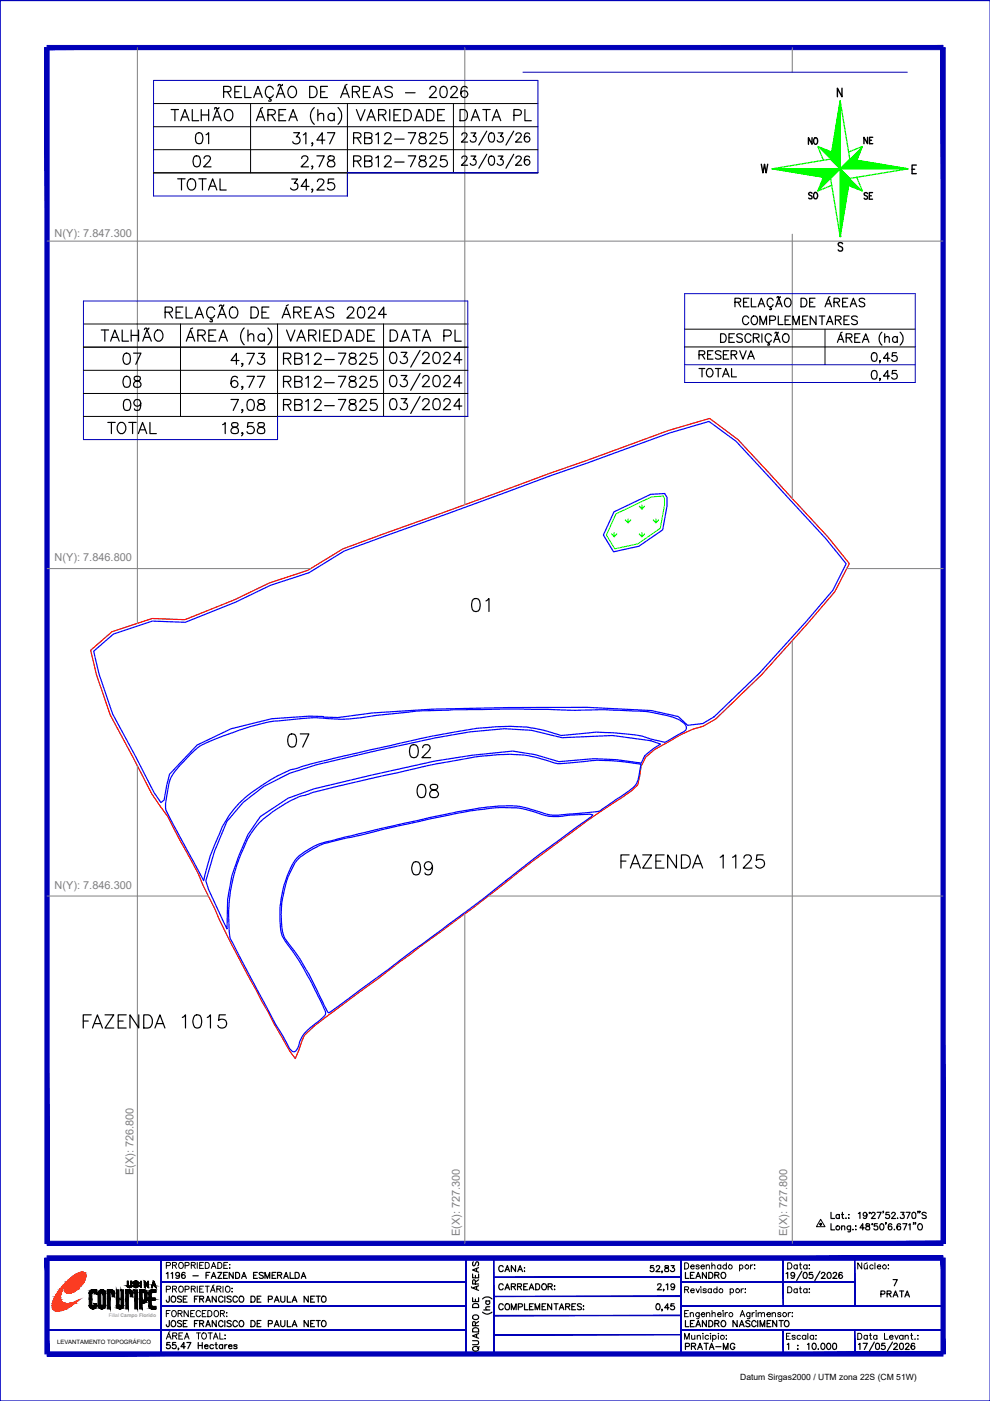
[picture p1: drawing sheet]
<svg xmlns="http://www.w3.org/2000/svg" width="210mm" height="297mm" viewBox="0 0 210 297" stroke-linecap="round" stroke-linejoin="round" font-family="sans-serif">
<defs><g id="words">
<text font-size="6.6" x="20.1" y="73.7">TALHÃO</text>
<g font-size="6.2">
<text x="34.9" y="26.8">TALHÃO</text>
<text x="60.7" y="32.1">31,47</text>
<text x="60.3" y="42">34,25</text>
<text x="62.4" y="37">2,78</text>
<text x="47.6" y="79">4,73</text>
<text x="47.6" y="84">6,77</text>
<text x="45.9" y="93.5">18,58</text>
<text x="98.8" y="130.9">01</text>
<text x="85.7" y="161.9">02</text>
<text x="87.1" y="170.4">08</text>
<text x="130.5" y="185.2">FAZENDA 1125</text>
<text x="86.1" y="186.6">09</text>
<text x="16.6" y="219.1">FAZENDA 1015</text>
</g>
<g font-size="5.7">
<text x="74.4" y="26.8">VARIEDADE</text>
<text x="96.3" y="26.8">DATA PL</text>
<text x="40.2" y="31.7">01</text>
<text x="73.7" y="31.7">RB12-7825</text>
<text x="36.3" y="41.6">TOTAL</text>
<text x="39.9" y="36.7">02</text>
<text x="73.7" y="36.7">RB12-7825</text>
<text x="59.6" y="73.7">VARIEDADE</text>
<text x="81.5" y="73.7">DATA PL</text>
<text x="47.6" y="88.5">7,08</text>
<text x="21.5" y="93.1">TOTAL</text>
<text x="59.6" y="159.5">07</text>
</g>
<g font-size="5.3">
<text x="24.7" y="78.3">07</text>
<text x="24.7" y="83.3">08</text>
<text x="58.9" y="78.3">RB12-7825</text>
<text x="58.9" y="83.3">RB12-7825</text>
<text x="183.4" y="81.8">0,45</text>
<text x="25" y="88.2">09</text>
<text x="58.9" y="88.2">RB12-7825</text>
</g>
<g font-size="4.9">
<text x="147.1" y="77.3">RESERVA</text>
<text x="147.1" y="81.1">TOTAL</text>
</g>
<g font-size="4.4">
<text x="170" y="31.7">NO</text>
<text x="182" y="31.7">NE</text>
<text x="170.4" y="43.4">SO</text>
<text x="182" y="43.4">SE</text>
<text x="143.9" y="287.5">PRATA-MG</text>
</g>
<text font-size="4" x="188" y="273.8">7</text>
<g font-size="2.3" fill="#808080">
<text x="11.6" y="50.2">N(Y): 7.847.300</text>
<text x="11.6" y="119">N(Y): 7.846.800</text>
<text x="11.6" y="188.5">N(Y): 7.846.300</text>
<text x="28.3" y="249.2" transform="rotate(-90 28.3 249.2)">E(X): 726.800</text>
<text x="97.5" y="262.1" transform="rotate(-90 97.5 262.1)">E(X): 727.300</text>
<text x="166.9" y="262.1" transform="rotate(-90 166.9 262.1)">E(X): 727.800</text>
</g>
<text font-size="1.8" x="156.9" y="292.6">Datum Sirgas2000 / UTM zona 22S (CM 51W)</text>
<text font-size="1.3" x="12.1" y="284.9">LEVANTAMENTO TOPOGRÁFICO</text>
<text font-size="1.1" fill="#989898" x="23.1" y="279.2">Filial Campo Florido</text>
</g></defs>
<!-- layer: 0114001196 -->
<path d="M19.2 137.9l4.5-4 8.6-2.8 6.9 .3 10.5-4.2 7.4-3.6 8.1-2.7 7.5-4.5 69.1-25.1 8.7-2.6 5.9 4.5 19.1 20.6 4.6 5.7-3.1 6-5.7 6.7-9.8 10.8-9.7 9.4-2.7 1.6-2.2 .6-2.5 1.1-5.6 3.2-1.9 1.6-1 2-.7 3.9a55.1 55.1 0 0 1-8.2 5.9l-5 3.6a510.6 510.6 0 0 0-22 16.8l-25.3 18.7a102.3 102.3 0 0 0-10.2 8.1l-1.9 4.9-2-3-2.6-4.5-1.1-2.3a333.7 333.7 0 0 1-12.8-24.8l-1.1-2.3a79.4 79.4 0 0 0-4.8-9.3l-2.6-5-3.4-4.9-8.8-16.7-3-8.6z" fill="none" stroke="#f00" stroke-width=".25"/>
<!-- layer: 0114001196009 -->
<path d="M63.2 182.1a18.9 18.9 0 0 1 9.3-4.2l6.7-1.5a218.6 218.6 0 0 1 25-5 19.7 19.7 0 0 1 10.7 1.3 11.5 11.5 0 0 0 5.8 .1l4.3-.2 .7 .2-3.2 2.4a349.2 349.2 0 0 0-19.6 15l-33.1 24.5h-.2l-.6-1.1a67.6 67.6 0 0 0-8.6-14.7 17.3 17.3 0 0 1-.7-7.4 19.9 19.9 0 0 1 3.2-9z" fill="none" stroke="#00f" stroke-width=".25"/>
<!-- layer: 0114001196008 -->
<path d="M55 174.4a29.8 29.8 0 0 1 9.1-5.7l1-.2a243 243 0 0 1 21.2-5.1l4.2-1 4.7-.9a58.9 58.9 0 0 1 15.4-1.5 43.5 43.5 0 0 1 7.6 1.9l1.8-.1a47.2 47.2 0 0 1 9.5-.5l6.4 .7a10.9 10.9 0 0 1-1.3 4.7l-1.2 1-5.8 3.9a1.88 1.88 0 0 1-1.7 .6l-5.6 .4a10.2 10.2 0 0 1-6.3-.6 18.5 18.5 0 0 0-9.8-.9 208 208 0 0 0-21.5 4.1l-10.9 2.6a19.1 19.1 0 0 0-6.6 2.4 8.3 8.3 0 0 0-4.2 5.3 21.6 21.6 0 0 0-1.1 13l.3 .5a67.9 67.9 0 0 1 8.8 15.9l-.1 .4-1.2 1.1a10.9 10.9 0 0 0-3.8 3.7l-.8 2.1a.9 .9 0 0 1-1.1 .7 4.5 4.5 0 0 1-1.4-2.1l-2.1-3.6-9.7-18.3a34.7 34.7 0 0 1 4.8-22.7z" fill="none" stroke="#00f" stroke-width=".25"/>
<!-- layer: 0114001196007 -->
<path d="M40.3 160a11.6 11.6 0 0 1 4.9-3.1 62.3 62.3 0 0 1 12.1-3.9l.8-.1a69.9 69.9 0 0 1 10.4-.6 35.7 35.7 0 0 0 11.4-.6 190.9 190.9 0 0 1 24.1-1.3h10.4a145.8 145.8 0 0 0 14 .1l1.5 .1a45.5 45.5 0 0 1 10.2 .9 8.7 8.7 0 0 1 5.2 2.2 .97 .97 0 0 1-.5 1.5l-3.8 2.2-3-.7a25.4 25.4 0 0 0-8.1-1.4 24.7 24.7 0 0 0-6.8 .3l-3.6 .3a8.5 8.5 0 0 1-3.3-.8 28.4 28.4 0 0 0-11-1 109 109 0 0 0-18.2 3 379.8 379.8 0 0 0-25.4 6.1 39.3 39.3 0 0 0-10.9 7.1 24.9 24.9 0 0 0-5.2 8.9l-.9 2.1-1.4 5.4-8-14.8a4.5 4.5 0 0 1 .1-2.6l.2-1.3a8.1 8.1 0 0 1 2.6-5.7z" fill="none" stroke="#00f" stroke-width=".25"/>
<!-- layer: 0114001196002 -->
<path d="M51.6 170.1l4.3-3.4 5.5-2.8 5.8-1.8 25.1-5.7 7.3-1.2 7.3-.7 5.8 .3 6.5 1.6 10.7-.5 8.1 1.1 2 .8-1.5 .9-1.8 1.5-.7 1.6-5.3-.7-4.8-.2-7.4 .6-5-1.5-4.8-.8-8.6 .9-7.9 1.3-13.5 3-12.1 2.8-5.5 2-5.9 3.9-2.6 3.8-1.9 4.4-1.6 4.4-.8 5-.2 6.3-3.9-8.5-.6-1.7 1.9-6.3 2.6-6.3z" fill="none" stroke="#00f" stroke-width=".25"/>
<!-- layer: 0114001196001 -->
<path d="M130.2 108.5l7.8-3.7 2.9-.2 .5 .9v1.7l-.9 5.1-5 3.5-5.4 1.2-2.2-3.6zM19.9 138.1l4.1-3.7 8.3-2.7 7 .2 10.7-4.2 7.3-3.6 8.2-2.7 7.5-4.6 68.9-25 8.4-2.4 5.8 4.2 19 20.6 4.3 5.3-2.8 5.7-5.7 6.6-9.8 10.8-9.7 9.4-2.4 1.4-3.2 .4-2-1.9-5.7-1.2-13.5-.7h-16.7l-16.2 .4-12.7 .8-7.3 .9-6.1-.3-8 .6-8.6 2.1-7.2 3.5-5.9 6.2-1.1 5.4-.7 .6-1.5-2.2-3.9-7.7-4.8-8.9-2.9-8.5z" fill="none" stroke="#00f" stroke-width=".25"/>
<!-- layer: MATO -->
<g fill="none" stroke="#0f0" stroke-width=".25">
<path d="M129.7 113.2l.5 .6M130.2 113v.8M130.8 113.2l-.6 .6M132.6 110.3l.6 .5M133.2 110.1v.7M133.7 110.3l-.5 .5M135.6 113.2l.5 .6M135.6 107.3l.5 .6M136.1 107.1v.8M136.1 113v.8M136.7 107.3l-.6 .6M136.7 113.2l-.6 .6"/>
<path d="M138.5 110.3l.6 .5M139.1 110.1v.7M139.6 110.3l-.5 .5"/>
</g>
<!-- layer: RESERVA -->
<path d="M130.6 109l7.5-3.6 2.5-.2 .3 .4v1.5l-.9 4.9-4.7 3.3-5 1.1-1.7-3z" fill="none" stroke="#0f0" stroke-width=".21"/>
<!-- layer: MARGEM -->
<path d="M0 .1h209.9v296.9h-209.9zM0 .1v296.9" fill="none" stroke="#0000b8" stroke-width=".25"/>
<g fill="#0000b8" stroke="#0000b8" stroke-width=".21">
<path d="M98.7 266.7l.1 20.1v-20.1zM98.7 266.7l.1 20.1h-.1z"/>
<path d="M10 281.9h88.8zM10 282l88.8-.1z"/>
<path d="M144.4 281.9h55.5zM144.4 282l55.5-.1z"/>
<path d="M34.1 276.8h64.7zM34.1 276.9l64.7-.1z"/>
<path d="M144.4 276.8h55.6zM144.4 276.9l55.6-.1z"/>
<path d="M34.1 271.8h64.7zM34.1 271.9l64.7-.1z"/>
<path d="M34.1 266.7l.1 20.3zM34.1 266.7l.1 20.3z"/>
<path d="M104.6 266.7l.1 20.1zM104.6 266.7l.1 20.1z"/>
<path d="M144.3 266.7l.1 20.1zM144.3 266.7l.1 20.1z"/>
<path d="M166 282l.1 5v-5zM166 282l.1 5h-.1z"/>
<path d="M181.2 282l.1 5zM181.2 282l.1 5z"/>
<path d="M144.4 271.8h36.8zM144.4 271.9l36.8-.1z"/>
<path d="M181.2 266.7l.1 10.2zM181.2 266.7l.1 10.2z"/>
<path d="M166 266.7v10.2h.1zM166 266.7h.1v10.2z"/>
<path d="M104.7 270.7h39.7zM104.7 270.8l39.7-.1z"/>
<path d="M104.7 274.8h39.7zM104.7 274.9l39.7-.1z"/>
<path d="M104.7 278.9h39.7zM104.7 279l39.7-.1z"/>
<path d="M104.7 282.9h39.7zM104.7 283l39.7-.1z"/>
<path d="M10 10.5h189.9v-.9zM10 9.6h189.9l-189.9 .9z"/>
<path d="M9.5 10.1l.9 253.5v-253.5zM9.5 10.1l.9 253.5h-.9z"/>
<path d="M10 263.2v.9l189.9-.9zM10 264.1l189.9-.9v.9z"/>
<path d="M199.5 10.1v253.5h.9zM199.5 10.1h.9v253.5z"/>
<path d="M199.5 266.7l.9 20.3v-20.3zM199.5 266.7l.9 20.3h-.9z"/>
<path d="M10 287.5h189.9v-.9zM10 286.6h189.9l-189.9 .9z"/>
<path d="M9.5 266.7v20.3h.9zM9.5 266.7h.9v20.3z"/>
<path d="M10 266.3v.9l189.9-.9zM10 267.2l189.9-.9v.9z"/>
<path d="M34.1 266.7l.1 20.2zM34.1 266.7l.1 20.2z"/>
</g>
<g fill="none" stroke="#000" stroke-width=".25">
<path d="M27.5 272.8l-.3-.2v-1h-.2l.1 1.2 .4 .2M27.5 272.8l.2-.2v-1h.2v1l-.4 .4M35.3 270l.3-.2v1.2M35.9 274.8l-.1 1.2h-.4l-.1-.3M35.9 280l-.1 1.2-.3 .1-.2-.4M36.3 270l.3-.2v1.2M36.5 274.9a.62 .62 0 0 1 .8 .5 .62 .62 0 0 1-.8 .6l-.2-.4zM38.1 270.2a.41 .41 0 0 1-.6 .3 .41 .41 0 0 1-.1-.6 .41 .41 0 0 1 .6 0l.1 .6-.2 .5h-.4l-.2-.1M38.5 275l-.3-.2-.6 .2 .1 .2 .7 .3 .1 .2v.2l-.3 .2-.6-.2M38.9 275.4h.5M39.2 269.9v-.1a.63 .63 0 0 0-.8 .5 .63 .63 0 0 0 .5 .7 .4 .4 0 0 0 .4-.3 .4 .4 0 0 0-.4-.5 .4 .4 0 0 0-.4 .4M39.7 274.8h-.8v1.3h.8"/>
<path d="M39.7 280h-.8v1.3h.8M40.9 270.5h1.1M41.2 275.4h.5M42 274.8h-.8v1.3M42 280h-.8v1.3M42.3 275.4h.8v-.5l-.8-.1v1.3M42.8 275.4l.4 .7M43.6 276.1l.5-1.3 .5 1.3M43.7 270.4h.5M43.8 275.7h.6M44.5 269.8h-.8v1.2M44.8 271l.5-1.2 .5 1.2"/>
<path d="M45 270.6h.6M45.8 274.8v1.3l-.8-1.3v1.3M45.8 280v1.3l-.8-1.3v1.3M46.2 269.8h.8l-.8 1.2h.8M47.3 275.1a.48 .48 0 0 0-.5-.3 .48 .48 0 0 0-.4 .5v.3a.48 .48 0 0 0 .4 .5 .48 .48 0 0 0 .5-.3M47.4 270.4h.5M47.7 274.8v1.3M47.7 280v1.3M48.2 269.8h-.8v1.2h.8M49 275l-.3-.2-.6 .2 .2 .3 .6 .2 .1 .2v.2l-.3 .2-.6-.2M49.4 269.8v1.2l-.8-1.2v1.2M50 269.8h.4a.68 .68 0 0 1 .4 .6 .68 .68 0 0 1-.4 .6h-.4z"/>
<path d="M50.3 275.1a.48 .48 0 0 0-.5-.3 .48 .48 0 0 0-.4 .5v.3a.48 .48 0 0 0 .4 .5 .48 .48 0 0 0 .5-.3M50.9 274.9l.2-.1a.6 .6 0 0 1 .6 .7 .6 .6 0 0 1-.9 .4l-.1-.6zM51.2 271l.5-1.2 .5 1.2M51.4 270.6h.6M53.2 274.8h.4a.66 .66 0 0 1 .5 .6 .66 .66 0 0 1-.5 .7h-.4zM53.2 280a.73 .73 0 0 1 .8 .3 .73 .73 0 0 1 0 .8l-.8 .2zM53.8 270.4h.5M54.5 275.4h.5M54.6 269.8h-.8v1.2h.8M55.3 274.8h-.8v1.3h.8M55.3 280h-.8v1.3h.8M55.8 269.9l-.3-.1-.6 .1 .2 .3 .6 .3 .1 .2v.2l-.3 .1-.6-.1"/>
<path d="M56.2 271v-1.2l.5 1.2 .5-1.2v1.2M56.9 275.5l.8-.1v-.5l-.8-.1v1.3M57.7 270.4h.5M58.2 276.1l.5-1.3 .5 1.3M58.4 275.7h.6M58.5 269.8h-.8v1.2h.8M58.8 270.4l.8-.1 .1-.3-.1-.2h-.8v1.2M59.3 270.4l.4 .6M59.5 274.8v.9l.4 .4 .3-.1 .2-.3v-.9M59.5 280v.9l.4 .4 .4-.2 .1-.2v-.9M60.2 271l.5-1.2 .4 1.2M60.3 270.6h.7"/>
<path d="M60.9 274.8v1.3h.7M60.9 280v1.3h.7M61.5 269.8v1.2h.8M61.9 276.1l.5-1.3 .5 1.3M62.1 275.7h.6M62.6 269.8h.4a.66 .66 0 0 1 .5 .6 .66 .66 0 0 1-.5 .6h-.4zM63.9 271l.4-1.2 .6 1.2M64.1 270.6h.6M65.4 274.8v1.3l-.9-1.3v1.3M65.4 280v1.3l-.9-1.3v1.3M65.9 275.4h.4M66.7 274.8h-.8v1.3h.8"/>
<path d="M66.7 280h-.8v1.3h.8M67 274.8h.9M67 280h.9M67.5 274.8v1.3M67.5 280v1.3M68.4 274.9a.62 .62 0 0 1 .8 .5 .62 .62 0 0 1-.8 .6l-.2-.4zM99.9 272.8l.2 .3M100.2 275.2v.8h1.3v-.8M100.2 270.1v.8h1.3v-.8M100.4 276.5l.8-.1 .2 .2 .1 .6h-1.3zM100.4 267.5l-.2 .3 .2 .6 .2-.1 .5-.8 .3 .2 .1 .4-.2 .3M100.8 272.2v-.7l-.4-.2-.2 .2v.7h1.3"/>
<path d="M100.8 270.4v.5M100.8 275.4v.6M101 268.9v.7M101 272.8v.6M101.5 272.6l-1.3 .5 1.3 .5M101.5 268.8l-1.3 .5 1.3 .4M101.5 271.3l-.7 .5M102.3 278.2a1.36 1.36 0 0 0 2 0M102.3 275.4a1.36 1.36 0 0 1 2 0M102.6 277.7h1.2M103 275.8h.8M103.2 275.8a.42 .42 0 0 0-.1 .7 .42 .42 0 0 0 .6 0 .42 .42 0 0 0 0-.7"/>
<path d="M103.8 277.1h-.8v.5l.3 .1M106.7 268.6a.48 .48 0 0 0-.6-.3 .48 .48 0 0 0-.4 .5v.3a.48 .48 0 0 0 .4 .5 .48 .48 0 0 0 .6-.3M106.7 272.5a.48 .48 0 0 0-.6-.3 .48 .48 0 0 0-.4 .5v.3a.48 .48 0 0 0 .4 .5 .48 .48 0 0 0 .6-.3M106.7 276.7a.48 .48 0 0 0-.6-.3 .48 .48 0 0 0-.4 .5v.3a.48 .48 0 0 0 .4 .5 .48 .48 0 0 0 .6-.3M107.1 269.6l.5-1.3 .4 1.3M107.1 273.5l.5-1.3 .4 1.3M107.2 276.6l.2-.2a.62 .62 0 0 1 .7 .7 .62 .62 0 0 1-.8 .6l-.2-.5zM107.2 269.2h.7M107.2 273h.7M108.4 272.8l.8-.1 .1-.3-.1-.2h-.8v1.3M108.4 277.7v-1.3l.5 1.3 .5-1.3v1.3M108.8 272.8l.5 .7"/>
<path d="M109.3 268.3v1.3l-.9-1.3v1.3M109.7 272.8l.7-.1 .1-.4-.8-.1v1.3M109.8 269.6l.5-1.3 .5 1.3M109.9 277.1l.8-.1 .1-.2-.1-.3-.8-.1v1.3M110 269.2h.6M110.2 272.8l.4 .7M111 272.8h.5M111.2 268.8h.1M111.2 269.5v.1zM111.2 276.4v1.3h.8M111.8 272.2h-.8v1.3h.8M112.2 273.5l.5-1.3 .5 1.3"/>
<path d="M112.3 277h.5M112.4 273h.6M113.1 276.4h-.8v1.3h.8M113.5 277.7v-1.3l.4 1.3 .5-1.3v1.3M113.6 272.2h.4a.68 .68 0 0 1 .4 .6 .68 .68 0 0 1-.4 .7h-.4zM114.9 277h.5M115 272.4l.2-.2a.6 .6 0 0 1 .7 .7 .6 .6 0 0 1-.9 .4l-.1-.3zM115.7 276.4h-.8v1.3h.8M116.2 272.8l.8-.1 .1-.3-.3-.2h-.6v1.3M116.7 272.8l.4 .7M117 276.4v1.3l-.9-1.3v1.3M117.5 276.4h.8"/>
<path d="M117.5 272.7h.1zM117.6 273.3v.2zM117.9 276.4v1.3M118.6 277.7l.5-1.3 .4 1.3M118.7 277.3h.7M119.9 277h.8l.1-.3-.1-.2-.8-.1v1.3M120.4 277l.4 .7M121.2 277h.6M122 276.4h-.8v1.3h.8M123.3 276.6l-.3-.2-.6 .2 .1 .2 .6 .3 .2 .3v.1l-.3 .2-.6-.2M123.7 276.8v.2zM123.7 277.6v.1z"/>
<path d="M138.6 268.3h-.6l-.1 .6a.45 .45 0 0 1 .7-.1 .45 .45 0 0 1-.1 .7 .45 .45 0 0 1-.7-.1M139.1 268.6l.3-.3 .3 .1 .2 .1-.2 .5-.6 .6h.9M139.3 276.5a.63 .63 0 0 1 .7 .4 .63 .63 0 0 1-.4 .8h-.3l-.2-.6zM139.4 272.5l.3-.3h.4l.1 .2-.2 .5-.6 .6h.9M140.4 269.6h-.1h.1l-.1 .3M140.4 277.7h-.1h.1l-.1 .2M140.8 273.4l-.1-.1 .1 .2-.2 .2M141.1 268.4v.4l.5 .1 .2 .3a.44 .44 0 0 1-.4 .4 .44 .44 0 0 1-.5-.2l.2-.5 .6-.3v-.2zM141.2 272.4l.4-.2v1.3M141.9 277.3h-1l.7-.9v1.3M142.3 268.3h.7l-.4 .5a.43 .43 0 0 1 .4 .4 .43 .43 0 0 1-.3 .5 .43 .43 0 0 1-.5-.3M142.9 276.4h-.6l-.1 .6a.47 .47 0 0 1 .7 0 .47 .47 0 0 1-.1 .7 .47 .47 0 0 1-.6-.2"/>
<path d="M143 272.6a.4 .4 0 0 1-.5 .4 .4 .4 0 0 1-.2-.6 .4 .4 0 0 1 .7 0v.2a.64 .64 0 0 1-.5 .9l-.2-.2M145.3 280v1.3h.7M145.3 269.8v1.2h.7M146.4 270.4h.5M147.2 280h-.8v1.3h.8M147.2 269.8h-.8v1.2h.8M147.5 271l.5-1.2 .5 1.2M147.7 270.6h.6M149.8 280v1.3l-.9-1.3v1.3M149.8 269.8v1.2l-.9-1.2v1.2M150.3 280h.4a.71 .71 0 0 1 .4 .6 .71 .71 0 0 1-.4 .7h-.4zM150.3 269.8h.4a.68 .68 0 0 1 .5 .6 .68 .68 0 0 1-.5 .6h-.4z"/>
<path d="M151.6 270.4l.7-.1 .1-.3-.1-.2h-.7v1.2M152 270.4l.4 .6M153.1 269.8h.1a.6 .6 0 0 1 .7 .7 .6 .6 0 0 1-.9 .4l-.1-.7zM156.3 280v1.3l-.9-1.3v1.3M160.7 280v1.3M163.4 280h-.8v1.3h.8M164.7 280v1.3l-.9-1.3v1.3M165.2 280h.9M165.6 280v1.3M166.7 270l.3-.2v1.2M168.5 270.2a.41 .41 0 0 1-.5 .4 .41 .41 0 0 1-.3-.6 .41 .41 0 0 1 .6-.2 .64 .64 0 0 1 .2 .8 .64 .64 0 0 1-.7 .4l-.1-.1M170 269.5l-1.1 2"/>
<path d="M170.5 269.8a.63 .63 0 0 1 .7 .5 .63 .63 0 0 1-.4 .7h-.3l-.2-.5zM172.3 269.8h-.7v.5a.46 .46 0 0 1 .7 0 .46 .46 0 0 1-.1 .7 .46 .46 0 0 1-.7-.2M173.9 269.5l-1.1 2M174.2 270.1l.1-.3h.4l.2 .4-.8 .8h.9M175.6 269.8a.63 .63 0 0 1 .7 .5 .63 .63 0 0 1-.4 .7h-.3l-.3-.5zM176.7 270.1l.1-.3h.4l.2 .4-.8 .8h.9M178.6 269.9l-.1-.1a.64 .64 0 0 0-.7 .5 .64 .64 0 0 0 .4 .7 .39 .39 0 0 0 .4-.3 .39 .39 0 0 0-.3-.4 .39 .39 0 0 0-.5 .3M191.9 275l.5-1.3 .4 1.3M192 274.6h.7M36 284.6h-.6l-.1 .6a.46 .46 0 0 1 .7 0 .46 .46 0 0 1-.1 .7 .46 .46 0 0 1-.6-.2M36.5 280.1a.6 .6 0 0 1 .8 .5 .6 .6 0 0 1-.8 .6l-.2-.4zM37.3 284.6h-.7v.6a.46 .46 0 0 1 .7 0 .46 .46 0 0 1-.1 .7 .46 .46 0 0 1-.7-.2"/>
<path d="M37.9 285.9l-.1-.1 .1 .2-.1 .2M38.5 280.2l-.3-.2-.6 .2 .2 .3 .7 .4v.2l-.3 .2-.6-.2M38.9 280.6h.5M39.3 285.5h-.9l.6-.9v1.3M39.6 284.6h.9l-.7 1.3M41.2 280.6h.5M42 284.6v1.3M42 285.3h.9M42.3 280.6l.8-.1v-.4l-.8-.1v1.3M42.8 280.6l.4 .7M42.9 284.6v1.3M43.4 285.4h.7a.4 .4 0 0 0-.6-.3 .4 .4 0 0 0-.1 .7l.3 .1 .4-.1"/>
<path d="M43.6 281.3l.5-1.3 .5 1.3M43.8 280.9h.6M45.3 285.3a.43 .43 0 0 0-.7-.1 .43 .43 0 0 0 0 .6 .43 .43 0 0 0 .7 0M45.6 285.1h.5M45.8 284.6v1.3h.3M47.2 285.3a.41 .41 0 0 0-.6-.1 .41 .41 0 0 0 0 .6 .41 .41 0 0 0 .6 0M47.2 285.1v.8M47.3 280.3a.48 .48 0 0 0-.6-.3 .48 .48 0 0 0-.3 .5 .53 .53 0 0 0 .2 .7 .53 .53 0 0 0 .7-.2M47.7 285.1v.8M48.1 285.1h-.3l-.1 .3M48.5 285.4h.7a.4 .4 0 0 0-.6-.3 .4 .4 0 0 0-.1 .7l.3 .1 .4-.1M49 280.2a.49 .49 0 0 0-.5-.2 .49 .49 0 0 0-.4 .3l.9 .6v.2l-.3 .2-.6-.2"/>
<path d="M50.2 285.3l-.2-.2-.4 .2 .6 .3v.3h-.4l-.2-.1M50.3 280.3a.47 .47 0 0 0-.5-.3 .47 .47 0 0 0-.4 .5 .53 .53 0 0 0 .2 .7 .53 .53 0 0 0 .7-.2M50.8 280.2a.6 .6 0 0 1 .9 .1 .6 .6 0 0 1-.3 .9 .6 .6 0 0 1-.7-.2 .6 .6 0 0 1 .1-.8zM54.5 280.6h.5M56.9 280.7l.7-.1 .1-.5-.8-.1v1.3M58.2 281.3l.5-1.3 .5 1.3M58.4 280.9h.6M61.9 281.3l.5-1.3 .5 1.3M62.1 280.9h.6M65.9 280.6h.4M68.4 280.1a.6 .6 0 0 1 .7 .5 .6 .6 0 0 1-.7 .6l-.2-.4zM100.2 284.3h1.1l.2 .3a.38 .38 0 0 1-.4 .5h-.9"/>
<path d="M100.4 281.6l.3-.1 .6 .1 .2 .8h-1.3zM100.8 281.1v-.8l-.4-.1-.2 .1v.8h1.3M101 282.9v.6M101.5 282.7l-1.3 .5 1.3 .5M101.5 280.2l-.7 .5M101.6 285.5l-.4 .4M146.4 280.6h.5M147.5 281.3l.5-1.3 .5 1.3M147.7 280.9h.6M151.6 280.6h.5l.3-.4-.3-.2h-.5v1.3M152 280.6l.4 .7M153 280.2a.6 .6 0 0 1 .9 .1 .6 .6 0 0 1-.3 .9 .6 .6 0 0 1-.7-.2 .6 .6 0 0 1 .1-.8z"/>
<path d="M156.8 281.3l.5-1.3 .5 1.3M157 280.9h.6M159 280.2a.49 .49 0 0 0-.5-.2 .49 .49 0 0 0-.4 .3l.9 .6v.2l-.3 .2-.6-.2M160.3 280.3a.47 .47 0 0 0-.5-.3 .47 .47 0 0 0-.4 .5 .53 .53 0 0 0 .2 .7 .53 .53 0 0 0 .7-.2M161.2 281.3v-1.3l.5 1.3 .4-1.3v1.3M162.6 280.6h.6M166.4 280.2a.6 .6 0 0 1 .9 .1 .6 .6 0 0 1-.3 .9 .6 .6 0 0 1-.7-.2 .6 .6 0 0 1 .1-.8zM166.9 285.1l.3-.3v1.3M169.1 285.3h.1zM169.1 286h.1zM171.2 285.1l.3-.3v1.3M172.4 284.8a.65 .65 0 0 1 .7 .5 .65 .65 0 0 1-.4 .8l-.3-.1-.2-.5z"/>
<path d="M173.5 286h.1M174.2 284.8a.65 .65 0 0 1 .8 .5 .65 .65 0 0 1-.5 .8l-.3-.1-.2-.5zM175.5 284.8a.65 .65 0 0 1 .7 .5 .65 .65 0 0 1-.4 .8l-.3-.1-.2-.5zM176.7 284.8h.3a.71 .71 0 0 1 .4 .7 .71 .71 0 0 1-.5 .6 .93 .93 0 0 1-.2-1.3zM182 285.1l.3-.3v1.3M183 284.8h.9l-.6 1.3M185.4 284.6l-1.1 1.9M185.8 284.8h.3a.71 .71 0 0 1 .4 .7 .71 .71 0 0 1-.5 .6 .93 .93 0 0 1-.2-1.3zM187.6 284.8h-.6l-.1 .6a.46 .46 0 0 1 .7-.1 .46 .46 0 0 1-.1 .7 .46 .46 0 0 1-.6-.1M189.2 284.6l-1.1 1.9M189.5 285.1l.2-.3h.3l.2 .4-.8 .9h.9M190.9 284.8h.3a.71 .71 0 0 1 .4 .7 .71 .71 0 0 1-.5 .6 .93 .93 0 0 1-.2-1.3z"/>
<path d="M192 285.1l.1-.3h.4l.2 .4-.8 .9h.9M193.9 285l-.4-.2a.72 .72 0 0 0-.4 .7 .72 .72 0 0 0 .5 .6 .41 .41 0 0 0 .4-.4 .41 .41 0 0 0-.4-.4 .41 .41 0 0 0-.4 .4"/>
<circle cx="100.8" cy="279.3" r=".59"/>
<circle cx="100.8" cy="286" r=".59"/>
</g>
<g fill="none" stroke="#000" stroke-width=".21">
<path d="M35.3 268.3h.7l.2-.2-.2-.4h-.7v1.2M35.3 273.4l.7-.1 .2-.4-.2-.2h-.7v1.3M35.3 278.5h.5M36.1 277.9h-.8v1.3M36.5 278a.59 .59 0 0 1 .9 .5 .59 .59 0 0 1-.8 .6l-.2-.4zM36.6 268.3l.7-.1 .1-.4-.8-.1v1.2M36.6 273.3l.7-.1 .1-.4-.8-.1v1.3M37 268.3l.4 .6M37 273.3l.4 .7M37.8 278.5l.8-.1v-.4l-.8-.1v1.3M38.1 267.7a.62 .62 0 0 1 .8 .6 .62 .62 0 0 1-.8 .6l-.2-.4zM38.1 272.7a.62 .62 0 0 1 .8 .6 .62 .62 0 0 1-.8 .6l-.2-.4z"/>
<path d="M38.2 278.5l.4 .7M39.2 268.3l.8-.1v-.4l-.8-.1v1.2M39.2 273.4l.8-.2v-.4l-.8-.1v1.3M39.9 277.9v1.3l-.9-1.3v1.3M40.4 278.5h.5M40.6 268.3l.7-.1 .1-.4-.8-.1v1.2M40.6 273.3l.7-.1 .1-.4-.8-.1v1.3M41 268.3l.4 .6M41 273.3l.4 .7M41.2 277.9h-.8v1.3h.8M41.8 267.7v1.2M41.8 272.7v1.3"/>
<path d="M42.3 268.3h.5M42.3 273.3h.5M42.5 278.2a.53 .53 0 0 0-.7-.3 .53 .53 0 0 0-.2 .8 .48 .48 0 0 0 .3 .5 .48 .48 0 0 0 .6-.3M42.9 278.5h.5M43.1 267.7h-.8v1.2h.8M43.1 272.7h-.8v1.3h.8M43.5 267.7h.4a.68 .68 0 0 1 .5 .6 .68 .68 0 0 1-.5 .6h-.4zM43.5 272.7h.9M43.7 277.9h-.8v1.3h.8M43.9 272.7v1.3M44.1 277.9h.4a.71 .71 0 0 1 .4 .6 .71 .71 0 0 1-.4 .7h-.4zM44.6 274l.5-1.3 .5 1.3"/>
<path d="M44.8 268.9l.5-1.2 .5 1.2M44.8 273.5h.6M45 268.5h.6M45.4 272.4l-.3 .2M45.5 278a.59 .59 0 0 1 .9 .5 .59 .59 0 0 1-.8 .6l-.2-.4zM46 273.3l.7-.1 .2-.3-.2-.2h-.7v1.3M46.2 267.7h.4a.68 .68 0 0 1 .5 .6 .68 .68 0 0 1-.5 .6h-.4zM46.4 273.3l.5 .7M46.7 278.5l.8-.1v-.4l-.8-.1v1.3M47.2 278.5l.4 .7M47.3 272.7v1.3M47.5 268.3h.5"/>
<path d="M48 272.7a.62 .62 0 0 1 .8 .6 .62 .62 0 0 1-.8 .6l-.2-.4zM48 278.4h.1zM48 279.1h.1zM48.3 267.7h-.8v1.2h.8M48.6 268.1h.2zM48.6 268.9h.2zM49.1 273.2h.2zM49.2 273.8v.2zM145.2 267.7h.4a.71 .71 0 0 1 .4 .7 .71 .71 0 0 1-.4 .7h-.4zM145.2 273.4h.7l.1-.5-.8-.1v1.3M145.2 278.5h.4M145.6 273.4l.4 .7"/>
<path d="M146 277.9h-.8v1.3h.8M146.3 278.5l.3-.2 .3 .1 .1 .8M146.3 278.3v.9M146.4 268.5h.8a.42 .42 0 0 0-.5-.3 .42 .42 0 0 0-.3 .5 .42 .42 0 0 0 .4 .4l.4-.3M146.4 273.6h.8v-.2a.42 .42 0 0 0-.7 0 .42 .42 0 0 0 .1 .6 .42 .42 0 0 0 .6-.1M147.6 273.2l.4 .9 .3-.9M148.3 268.4a.37 .37 0 0 0-.4-.2 .37 .37 0 0 0-.3 .2l.5 .2 .2 .2a.37 .37 0 0 1-.4 .3 .37 .37 0 0 1-.3-.3M148.3 278.3v1l-.2 .3h-.4M148.3 278.5a.42 .42 0 0 0-.7-.1 .42 .42 0 0 0 0 .6 .42 .42 0 0 0 .7 0M148.5 272.9h.2zM148.6 268.5h.8a.42 .42 0 0 0-.5-.3 .42 .42 0 0 0-.4 .5 .42 .42 0 0 0 .4 .4l.5-.3M148.6 273.2v.9"/>
<path d="M148.7 278.7h.7a.42 .42 0 0 0-.7-.2 .42 .42 0 0 0 .3 .7l.4-.2M149.7 268.4l.3-.2 .4 .1v.8M149.7 273.4l-.2-.2-.4 .2 .1 .2 .5 .1v.4h-.6v-.2M149.7 268.2v.9M149.8 278.5l.3-.2 .3 .1 .1 .8M149.8 278.3v.9M150.8 273.4a.41 .41 0 0 0-.6 0 .41 .41 0 0 0 0 .6 .41 .41 0 0 0 .6-.1M150.8 273.2v.9M150.9 268.4l.3-.2 .3 .1 .1 .8M150.9 267.7v1.4M151 278.5l.3-.2 .3 .1v.8M151 277.9v1.3"/>
<path d="M152 273.4a.41 .41 0 0 0-.6 0 .41 .41 0 0 0 0 .6 .41 .41 0 0 0 .6-.1M152 272.8v1.3M152.1 278.7h.8a.42 .42 0 0 0-.6-.3 .42 .42 0 0 0-.2 .6 .42 .42 0 0 0 .7 .1l.1-.1M152.8 268.4a.4 .4 0 0 0-.6-.1 .4 .4 0 0 0 0 .6 .4 .4 0 0 0 .6-.1M152.8 268.2v.9M153.3 277.9v.1zM153.3 278.3v.9M153.8 278.3v.9M154 268.4a.42 .42 0 0 0-.6-.1 .42 .42 0 0 0 0 .6 .42 .42 0 0 0 .6-.1M154 267.7v1.4M154.3 278.3l-.4 .1-.1 .3M154.8 273.4a.41 .41 0 0 1 .6 0 .41 .41 0 0 1 0 .6 .41 .41 0 0 1-.6-.1"/>
<path d="M154.8 273.2v1.3M156.8 268.4a.4 .4 0 0 1 .6-.1 .4 .4 0 0 1 0 .6 .4 .4 0 0 1-.6-.1M156.8 268.2v1.3M156.9 279.2l.5-1.3 .5 1.3M157.1 278.8h.6M157.1 273.2v.9M157.6 273.2l-.2 .1-.3 .3M157.9 273.3h.2zM157.9 274.1h.2zM159 278.3v1.2l-.5 .1M159 278.5a.4 .4 0 0 0-.6-.1 .4 .4 0 0 0 0 .6 .4 .4 0 0 0 .6 0M159.1 268.2v.9"/>
<path d="M159.5 278.3v.9M159.6 268.2l-.3 .1-.2 .2M159.9 268.3h.2zM159.9 269h.2zM159.9 278.3l-.3 .1-.1 .3M160.3 277.9v.1zM160.3 278.3v.9M160.7 278.5l.4-.2 .3 .1v.8M160.7 278.3v.9M161.4 278.5l.4-.2 .3 .1v.8M162.6 278.7h.8a.42 .42 0 0 0-.8-.2 .42 .42 0 0 0 .3 .7l.5-.2M163.7 278.5l.3-.2 .3 .1 .1 .8"/>
<path d="M163.7 278.3v.9M165.6 278.5l-.1-.1a.41 .41 0 0 0-.6 .1l.6 .3v.3a.41 .41 0 0 1-.6-.1M167 267.7h.4a.69 .69 0 0 1 .5 .7 .69 .69 0 0 1-.5 .7h-.4zM167 272.8h.4a.66 .66 0 0 1 .5 .7 .66 .66 0 0 1-.5 .6h-.4zM167.1 278.3v.9M167.6 278.3l-.3 .1-.2 .3M167.9 279.1h.2zM168 278.3v.1zM169 268.4a.4 .4 0 0 0-.6-.1 .4 .4 0 0 0 0 .6 .4 .4 0 0 0 .6-.1M169 273.4a.41 .41 0 0 0-.6 0 .41 .41 0 0 0 0 .6 .41 .41 0 0 0 .6-.1M169 268.2v.9M169 273.2v.9"/>
<path d="M169.5 268.2h.4M169.5 273.2h.4M169.7 267.7v1.1l.3 .3M169.7 272.8v1.3h.3M171.1 268.4a.42 .42 0 0 0-.6-.1 .42 .42 0 0 0 0 .6 .42 .42 0 0 0 .6-.1M171.1 273.4a.42 .42 0 0 0-.6 0 .42 .42 0 0 0 0 .6 .42 .42 0 0 0 .6-.1M171.1 268.2v.9M171.1 273.2v.9M171.5 273.3h.2zM171.6 268.2v.1zM171.6 268.9v.2zM171.6 274v.1z"/>
<path d="M182.7 267.7v1.4l-.8-1.4v1.4M183.2 268.2v.6l.2 .3 .5-.3M183.9 267.7l-.6 .3M183.9 268.2v.9M185.1 268.4a.4 .4 0 0 0-.6-.1 .4 .4 0 0 0 0 .6 .4 .4 0 0 0 .6-.1M185.5 267.7v1.4M186 268.5h.7v-.1a.4 .4 0 0 0-.6-.1 .4 .4 0 0 0 0 .6 .4 .4 0 0 0 .6-.1M188.3 268.2v.1zM188.3 268.9v.2zM35.3 283.9l.5-1.3 .5 1.3M35.5 283.4h.6M36 282.3l-.2 .2"/>
<path d="M36.6 283.2h.6l.3-.3-.1-.3h-.8v1.3M37.1 283.2l.4 .7M37.9 283.2h.5M38.7 282.6h-.8v1.3h.8M39.1 283.9l.5-1.3 .5 1.3M39.3 283.4h.6M41.7 282.6h.8M42.1 282.6v1.3M42.9 282.8a.62 .62 0 0 1 .9 .4 .62 .62 0 0 1-.7 .7l-.3-.5zM44.1 282.6h.9M44.6 282.6v1.3M45.3 283.9l.4-1.3 .5 1.3"/>
<path d="M45.4 283.4h.7M46.6 282.6v1.3h.7M47.7 283.8h.1zM47.7 283v.2zM166.8 283.3h.5M167.6 282.7h-.8v1.3h.8M168.6 283.3l-.2-.2-.4 .1v.2l.4 .1 .2 .3-.2 .2-.5-.2M169.7 283.3a.41 .41 0 0 0-.6-.1 .41 .41 0 0 0 0 .6 .41 .41 0 0 0 .6 0M170.9 283.3a.42 .42 0 0 0-.7-.1 .42 .42 0 0 0 0 .6 .42 .42 0 0 0 .7 0M170.9 283.1v.9M171.3 282.7v1.3M172.5 283.3a.42 .42 0 0 0-.6-.1 .42 .42 0 0 0 0 .6 .42 .42 0 0 0 .6 0"/>
<path d="M172.5 283.1v.9M172.9 283.2h.2zM172.9 283.9h.2zM181.9 282.7h.4a.68 .68 0 0 1 .4 .6 .68 .68 0 0 1-.4 .7h-.4zM183.9 283.3a.41 .41 0 0 0-.6-.1 .41 .41 0 0 0 0 .6 .41 .41 0 0 0 .6 0M183.9 283.1v.9M184.3 283.1h.5M184.5 282.7v1l.1 .2 .2 .1M185.9 283.3a.41 .41 0 0 0-.6-.1 .41 .41 0 0 0 0 .6 .41 .41 0 0 0 .6 0M185.9 283.1v.9M187.5 282.7v1.3h.8M188.6 283.5h.8l-.2-.3a.43 .43 0 0 0-.5 .1 .43 .43 0 0 0 .1 .6 .43 .43 0 0 0 .6-.1"/>
<path d="M189.7 283.1l.4 .9 .4-.9M191.5 283.3a.42 .42 0 0 0-.7-.1 .42 .42 0 0 0 0 .6 .42 .42 0 0 0 .7 0M191.5 283.1v.9M191.9 283.4l.2-.2h.4l.1 .8M191.9 283.1v.9M193.1 283.1h.4M193.3 282.7v1v.2l.2 .1M194 283.9h.1M194.6 283.2h.1zM194.6 283.9h.1z"/>
<circle cx="152.9" cy="273.7" r=".43"/>
<circle cx="154.9" cy="268.6" r=".43"/>
<circle cx="155" cy="278.7" r=".44"/>
<circle cx="156.4" cy="273.7" r=".43"/>
<circle cx="158.4" cy="268.6" r=".43"/>
<circle cx="166.4" cy="278.7" r=".43"/>
<circle cx="187.5" cy="268.6" r=".43"/>
</g>
<!-- layer: SETA_NORTE -->
<g fill="none" stroke="#0f0" stroke-width=".25">
<path d="M163.7 35.8l12.4-2.1 2-12.3 2.1 12.3 12.3 2.1-12.3 2-2.1 12.4-2-12.4zM163.7 35.8h28.8M163.7 35.8h.1M163.9 35.8h.1M164 35.8h.1M164.1 35.8h.1M164.3 35.8h-.1M164.4 35.8l-.1 .1M164.5 35.8l-.1 .1M164.6 35.8l-.1 .1M164.8 35.8l-.2 .1M164.9 35.8l-.2 .2"/>
<path d="M165 35.8l-.2 .2M165.1 35.8l-.1 .2M165.3 35.8l-.2 .2M165.4 35.8l-.2 .2M165.5 35.8l-.2 .3M165.7 35.8l-.3 .3M165.8 35.8l-.3 .3M165.9 35.8l-.3 .3M166 35.8l-.3 .3M166.2 35.8l-.4 .3M166.3 35.8l-.4 .3M166.4 35.8l-.4 .4"/>
<path d="M166.6 35.8l-.4 .4M166.7 35.8l-.4 .4M166.8 35.8l-.4 .4M167 35.8l-.5 .4M167.1 35.8l-.5 .5M167.2 35.8l-.5 .5M167.3 35.8l-.5 .5M167.5 35.8l-.6 .5M167.6 35.8l-.6 .5M167.7 35.8l-.6 .6M167.9 35.8l-.6 .6M168 35.8l-.7 .6"/>
<path d="M168.1 35.8l-.6 .6M168.2 35.8l-.6 .6M168.4 35.8l-.7 .6M168.5 35.8l-.7 .6M168.6 35.8l-.7 .7M168.7 35.8l-.7 .7M168.9 35.8l-.8 .7M169 35.8l-.8 .7M169.1 35.8l-.7 .8M169.2 35.8l-.8 .8M169.4 35.8l-.8 .8M169.5 35.8l-.8 .8"/>
<path d="M169.6 35.8l-.8 .8M169.8 35.8l-.9 .8M169.9 35.8l-.9 .8M170 35.8l-.9 .9M170.1 35.8l-.9 .9M170.3 35.8l-1 .9M170.4 35.8l-1 .9M170.5 35.8l-1 .9M170.6 35.8l-.9 1M170.8 35.8l-1 1M170.9 35.8l-1 1M171 35.8l-1 1"/>
<path d="M171.2 35.8l-1.1 1M171.3 35.8l-1.1 1.1M171.4 35.8l-1.1 1.1M171.5 35.8l-1.1 1.1M171.7 35.8l-1.2 1.1M171.8 35.8l-1.2 1.1M171.9 35.8l-1.2 1.1M172 35.8l-1.1 1.1M172.2 35.8l-1.2 1.2M172.3 35.8l-1.2 1.2M172.4 35.8l-1.2 1.2M172.6 35.8l-1.3 1.2"/>
<path d="M172.7 35.8l-1.3 1.2M172.8 35.8l-1.3 1.3M172.9 35.8l-1.3 1.3M173.1 35.8l-1.4 1.3M173.2 35.8l-1.4 1.3M173.3 35.8l-1.3 1.4M173.4 35.8l-1.3 1.4M173.6 35.8l-1.4 1.4M173.6 31.1l2.5 2.5 2-2M173.7 35.8l-1.4 1.4M173.8 35.8l-1.4 1.4M173.8 31.2l2.3 2.4"/>
<path d="M173.9 35.8l-1.4 1.4M174 31.3l2.1 2.2 2-2M174.1 35.8l-1.5 1.4M174.2 35.8l-1.5 1.5M174.2 31.4l1.9 1.9M174.3 35.8l-1.5 1.5M174.4 31.5l1.8 1.7M174.5 35.8l-1.6 1.5M174.6 35.8l-1.5 1.5M174.6 37.6h-.1M174.6 31.6l1.6 1.5M174.7 35.8l-1.6 1.5"/>
<path d="M174.8 35.8l-1.5 1.6M175 35.8l-1.6 1.6M175 31.7l1.2 1.2M175.1 35.8l-1.6 1.6M175.2 35.8l-1.6 1.6M175.3 31.8l.9 1M175.3 35.8l-1.6 1.6M175.5 35.8l-1.7 1.7M175.5 31.9l.8 .8M175.6 35.8l-1.7 1.7M175.6 31.9l.7 .7M175.7 35.8l-1.7 1.7"/>
<path d="M175.8 37.7l-2.1 2.2M175.9 35.8l-1.7 1.7M176 35.8l-1.8 1.7M176 37.8l-2.5 2.5M176.1 32.1l.2 .3M176.1 33.7l2 2.1-2 2M176.1 35.8l-1.7 1.7M176.2 35.8l-1.7 1.7M176.3 32.2h.1M176.3 32.2l-2.9-1.1 1.2 2.9M176.3 39.3l-2.9 1.2M176.4 35.8l-1.8 1.8"/>
<path d="M176.5 35.8l-2 2M176.6 35.8l-2.2 2.2M176.7 35.8l-2.4 2.5M176.9 35.8l-2.7 2.7M177 35.8l-2.8 2.8M177.1 35.8l-3 3M177.2 35.8l-3.2 3.3M177.4 35.8l-3.5 3.5M177.5 35.8l-3.7 3.7M177.6 35.8l-3.9 3.9M177.8 35.8l-2 2M177.9 35.8l-4.3 4.3"/>
<path d="M178 35.8l-2 2M178.1 21.4h.1M178.1 35.8h.1M178.1 35.8l2.1-2.1-2.1 2.1 2.1 2M178.1 21.4v28.8M178.1 35.8l-4.7 4.7 1.2-2.9M178.1 26.4l-1 1M178.1 21.5v.1M178.1 21.7h.1M178.1 21.8v.1M178.1 21.9l-.1 .1M178.1 22l-.1 .2"/>
<path d="M178.1 22.2l-.1 .1M178.1 22.3l-.2 .2M178.1 22.4l-.2 .2M178.1 22.5l-.2 .3M178.1 22.7l-.2 .2M178.1 22.8l-.3 .3M178.1 22.9l-.3 .4M178.1 23.1l-.3 .3M178.1 23.2l-.3 .4M178.1 23.3l-.3 .4M178.1 23.4l-.4 .5M178.1 23.6l-.4 .4"/>
<path d="M178.1 23.7l-.4 .5M178.1 23.8l-.5 .5M178.1 23.9l-.5 .6M178.1 24.1l-.5 .5M178.1 24.2l-.6 .6M178.1 24.3l-.6 .6M178.1 24.5l-.6 .6M178.1 24.6l-.6 .6M178.1 24.7l-.6 .7M178.1 24.8l-.7 .8M178.1 25l-.7 .7M178.1 25.1l-.7 .8"/>
<path d="M178.1 25.2l-.7 .8M178.1 25.3l-.8 .8M178.1 25.5l-.8 .8M178.1 25.6l-.8 .8M178.1 25.7l-.9 .9M178.1 25.9l-.9 .8M178.1 26l-.9 .9M178.1 26.1l-.9 1M178.1 26.3l-.9 .9M178.1 26.5l-1 1M178.1 26.7l-1 1M178.1 26.8l-1 1"/>
<path d="M178.1 26.9l-1.1 1.1M178.1 27l-1.1 1.1M178.1 27.2l-1.1 1.1M178.1 27.3l-1.1 1.1M178.1 27.4l-1.1 1.2M178.1 27.5l-1.2 1.2M178.1 27.7l-1.2 1.2M178.1 27.8l-1.2 1.3M178.1 27.9l-1.3 1.3M178.1 28.1l-1.3 1.3M178.1 28.2l-1.3 1.3M178.1 28.3l-1.4 1.4"/>
<path d="M178.1 28.4l-1.4 1.4M178.1 28.6l-1.4 1.4M178.1 28.7l-1.4 1.4M178.1 28.8l-1.4 1.5M178.1 28.9l-1.5 1.5M178.1 29.1l-1.5 1.5M178.1 29.2l-1.5 1.5M178.1 29.3l-1.5 1.6M178.1 29.4l-1.6 1.6M178.1 29.6l-1.6 1.6M178.1 29.7l-1.6 1.7M178.1 29.8l-1.7 1.7"/>
<path d="M178.1 30l-1.7 1.7M178.1 30.1l-1.7 1.7M178.1 30.2l-1.7 1.7M178.1 30.3l-1.7 1.8M178.1 30.5l-1.8 1.7M178.1 30.6l-1.8 1.8-.4-.4M178.1 30.7l-1.8 1.8M178.1 30.8l-1.8 1.9M178.1 31l-1.9 1.9M178.1 31.1l-1.9 1.9-1.4-1.3M178.1 31.2l-1.9 2M178.1 31.4l-2 1.9"/>
<path d="M178.1 31.7l-2 2.1M178.1 31.9l-2 1.9M178.1 32l-1.9 1.9M178.1 32.1l-1.8 1.8M178.1 32.2l-1.7 1.8M178.1 32.4l-1.7 1.7M178.1 32.5l-1.6 1.6M178.1 32.6l-1.6 1.6M178.1 32.8l-1.5 1.5M178.1 32.9l-1.4 1.4M178.1 33l-1.4 1.4M178.1 33.1l-1.3 1.3"/>
<path d="M178.1 33.3l-1.2 1.2M178.1 33.4l-1.2 1.2M178.1 33.5l-1.1 1.2M178.1 33.6l-1.1 1.1M178.1 33.8l-1 1M178.1 33.9l-.9 .9M178.1 34l-.9 .9M178.1 34.1l-.8 .9M178.1 34.3l-.7 .7M178.1 34.4l-.7 .7M178.1 34.5l-.6 .7M178.1 34.7l-.6 .5"/>
<path d="M178.1 34.8l-.5 .5M178.1 34.9l-.4 .4M178.1 35l-.3 .4M178.1 35.2l-.3 .3M178.1 35.3l-.2 .2M178.1 35.4l-.2 .2M178.1 35.5l-.1 .2M178.1 35.7h.1M178.2 35.8l-.1 .1M178.3 35.9l-.2 .2M178.4 36l-.3 .2M178.4 36.1l-.3 .2"/>
<path d="M178.5 36.1l-.4 .3M178.5 36.2l-.4 .4M178.6 36.2l-.5 .5M178.6 36.3l-.5 .5M178.7 36.4l-.6 .5M178.8 36.4l-.7 .7M178.9 36.5l-.8 .7M178.9 36.6l-.8 .7M179 36.6l-.9 .9M179 36.7l-.9 .9M179.1 36.7l-1 1M179.2 36.8l-1.1 1"/>
<path d="M179.2 36.9l-1.1 1.1M179.3 36.9l-1.2 1.2M179.4 37l-1.3 1.2M179.4 37.1l-1.3 1.2M179.5 37.1l-1.4 1.4M179.5 37.2l-1.4 1.4M179.6 37.2l-1.5 1.5M179.7 37.3l-1.6 1.5M179.7 37.4l-1.6 1.6M179.8 40l-1.7 1.7M179.8 37.5l-1.7 1.6M179.8 39.8l-1.7 1.8"/>
<path d="M179.9 39.7l-1.8 1.7M179.9 39.5l-1.8 1.8M179.9 37.5l-1.8 1.7M179.9 32.2l2.9-1.1-1.1 2.8M179.9 39.4l-1.8 1.8M179.9 39.2l-1.8 1.8M179.9 37.6l-1.8 1.8M179.9 39.2l.3 .2M180 39.1l-1.9 1.8M180 39.1l.4 .4M180 39l.6 .6M180 37.7l-1.9 1.8"/>
<path d="M180 38.6l-1.9 1.9M180 37.7l-1.9 1.9M180 38.7l1.2 1.2M180 38.6l1.4 1.3M180.1 38.2l-2 2M180.1 38.3l1.9 1.9M180.1 38l-2 2M180.1 37.8l-2 2M180.1 38.1l2.1 2.1M180.1 38l2.4 2.3M180.1 37.9l2.6 2.5M180.2 37.8l-2.1 2.1"/>
<path d="M180.4 33.8l-2 2M180.6 33.8l-2 2M180.7 33.9l-1.9 1.9M180.8 39.7l-.8-.8-1.9 1.9M180.8 33.9l-1.9 1.9M181 39.8l-1-1-1.9 1.9M181.1 33.9l-1.9 1.9M181.3 33.9l-1.9 1.9M181.4 33.9l-1.9 1.9M181.6 40l-1.6-1.5-1.9 1.9M181.6 34l-1.8 1.8M181.7 37.6l1.1 2.9-2.8-1.1"/>
<path d="M181.7 34l-1.8 1.8M181.8 33.7l-2.1 2.1M181.8 34l-1.8 1.8M181.9 33.5l-.5 .4M181.9 34l-1.7 1.8M181.9 33.3l-.6 .6M182 34.1l-1.7 1.7M182 33.1l-2.7 2.7M182.1 32.9l-1 1M182.2 34.1l-1.7 1.7M182.2 32.7l-1.2 1.2M182.2 34.1l-1.6 1.7"/>
<path d="M182.3 32.5l-3.3 3.3M182.4 34.1l-1.7 1.7M182.4 32.3l-1.6 1.6M182.5 32.1l-1.8 1.7M182.5 34.1l-1.7 1.7M182.5 31.9l-1.9 1.9M182.6 34.1l-1.6 1.7M182.6 31.7l-4.1 4.1M182.7 31.4l-2.3 2.4M182.7 34.1l-1.6 1.7M182.8 31.3l-4.5 4.5M182.8 34.2l-1.6 1.6"/>
<path d="M182.9 34.2l-1.5 1.6M183 34.2l-1.5 1.6M183.1 34.2l-1.5 1.6M183.3 34.2l-1.6 1.6M183.3 34.3l-1.4 1.5M183.5 34.3l-1.5 1.5M183.6 34.3l-1.5 1.5M183.7 34.3l-1.5 1.5M183.8 34.4l-1.4 1.4M183.9 34.4l-1.4 1.4M184 34.4l-1.4 1.4M184.1 34.4l-1.3 1.4"/>
<path d="M184.2 34.4l-1.3 1.4M184.4 34.4l-1.4 1.4M184.4 34.4l-1.3 1.4M184.6 34.5l-1.3 1.3M184.7 34.5l-1.3 1.3M184.8 34.5l-1.3 1.3M184.9 34.5l-1.3 1.3M185 34.5l-1.2 1.3M185.1 34.6l-1.2 1.2M185.2 34.6l-1.2 1.2M185.3 34.6l-1.2 1.2M185.4 34.6l-1.1 1.2"/>
<path d="M185.5 34.6l-1.1 1.2M185.7 34.7l-1.2 1.1M185.8 34.7l-1.1 1.1M185.9 34.7l-1.1 1.1M186 34.7l-1.1 1.1M186.1 34.7l-1.1 1.1M186.2 34.7l-1 1.1M186.3 34.7l-1 1.1M186.4 34.8l-1 1M186.5 34.8l-1 1M186.6 34.8l-.9 1M186.7 34.8l-.9 1"/>
<path d="M186.9 34.8l-1 1M187 34.9l-.9 .9M187.1 34.9l-.9 .9M187.2 34.9l-.9 .9M187.3 34.9l-.9 .9M187.4 35l-.8 .8M187.5 35l-.8 .8M187.6 35l-.8 .8M187.7 35l-.8 .8M187.8 35l-.7 .8M188 35l-.8 .8M188 35l-.7 .8"/>
<path d="M188.2 35.1l-.7 .7M188.3 35.1l-.7 .7M188.4 35.1l-.7 .7M188.5 35.1l-.7 .7M188.6 35.1l-.6 .7M188.7 35.2l-.6 .6M188.8 35.2l-.6 .6M188.9 35.2l-.6 .6M189.1 35.2l-.6 .6M189.1 35.2l-.5 .6M189.3 35.2l-.6 .6M189.4 35.2l-.6 .6"/>
<path d="M189.5 35.3l-.5 .5M189.6 35.3l-.5 .5M189.7 35.3l-.5 .5M189.8 35.3l-.4 .5M189.9 35.3l-.4 .5M190 35.4l-.4 .4M190.2 35.4l-.5 .4M190.2 35.4l-.3 .4M190.4 35.4l-.4 .4M190.5 35.4l-.4 .4M190.6 35.5l-.4 .3M190.7 35.5l-.3 .3"/>
<path d="M190.8 35.5l-.3 .3M190.9 35.5l-.3 .3M191 35.5l-.2 .3M191.1 35.5l-.2 .3M191.2 35.5l-.2 .3M191.3 35.6l-.2 .2M191.5 35.6l-.2 .2M191.6 35.6l-.2 .2M191.7 35.6l-.2 .2M191.8 35.7l-.2 .1M191.9 35.7l-.1 .1M192 35.7l-.1 .1"/>
<path d="M192.1 35.7l-.1 .1M192.2 35.7v.1M192.3 35.8h.1M192.4 35.8h.1M178.1 50.1h.1M178.2 49.9h-.1M178.2 49.8h-.1M178.2 49.6l-.1 .1M178.3 49.4l-.2 .2M178.3 49.3l-.2 .1M178.3 49.1l-.2 .2M178.3 49l-.2 .2"/>
<path d="M178.4 48.8l-.3 .3M178.4 48.7l-.3 .2M178.4 48.5l-.3 .3M178.4 48.4l-.3 .3M178.4 48.2l-.3 .3M178.5 48.1l-.4 .3M178.5 47.9l-.4 .4M178.5 47.8l-.4 .4M178.6 47.6l-.5 .4M178.6 47.4l-.5 .5M178.6 47.3l-.5 .5M178.6 47.1l-.5 .6"/>
<path d="M178.6 47l-.5 .5M178.7 46.8l-.6 .6M178.7 46.7l-.6 .6M178.7 46.6l-.6 .5M178.7 46.4l-.6 .6M178.8 46.3l-.7 .6M178.8 46.1l-.7 .7M178.8 45.9l-.7 .7M178.9 45.8l-.8 .7M178.9 45.6l-.8 .8M178.9 45.5l-.8 .8M178.9 45.3l-.8 .8"/>
<path d="M178.9 45.2l-.8 .8M179 45l-.9 .9M179 44.9l-.9 .8M179 44.7l-.9 .9M179.1 44.6l-1 .9M179.1 44.4l-1 1M179.1 44.3l-1 .9M179.1 44.1l-1 1M179.2 44l-1.1 1M179.2 43.8l-1.1 1.1M179.2 43.6l-1.1 1.1M179.2 43.5l-1.1 1.1"/>
<path d="M179.2 43.3l-1.1 1.2M179.3 43.2l-1.2 1.2M179.3 43l-1.2 1.2M179.3 42.9l-1.2 1.2M179.4 42.7l-1.3 1.3M179.4 42.6l-1.3 1.2M179.4 42.4l-1.3 1.3M179.4 42.3l-1.3 1.3M179.5 42.1l-1.4 1.4M179.5 42l-1.4 1.3M179.5 41.8l-1.4 1.4M179.5 41.7l-1.4 1.4"/>
<path d="M179.5 41.5l-1.4 1.5M179.6 41.3l-1.5 1.5M179.6 41.2l-1.5 1.5M179.6 41l-1.5 1.6M179.7 40.9l-1.6 1.5M179.7 40.8l-1.6 1.5M179.7 40.6l-1.6 1.6M179.7 40.5l-1.6 1.6M179.7 40.3l-1.6 1.6M179.8 40.2l-1.7 1.6M181.8 40.1l-1.7-1.8-2 2"/>
</g>
<path d="M178.5 18.7v1.8l-1-1.8v1.8M161.4 34.8l.4 1.8 .3-1.8 .3 1.8 .4-1.8M193.4 35.9h.5M194.3 35h-.9v1.8h.9M178.6 51.7a.46 .46 0 0 0-.5-.3 .46 .46 0 0 0-.3 .6l.8 .5v.5a.54 .54 0 0 1-.9 0" fill="none" stroke="#000" stroke-width=".3"/>
<!-- layer: MARGEM -->
<g fill="#000" stroke="#000" stroke-width=".21">
<path d="M21.2 273.6h.8zM21.3 273.5h.6zM21.5 273.5h.3zM23.6 274.1h.7zM23.7 274.1h.6zM27.5 272.8h.3zM27.5 274.1h.7zM28.6 271.7h.5zM29 272.5h.2zM29 272.8h.2zM30.5 274.1h.7zM30.5 275.7h.7z"/>
<path d="M31.5 276.9h.7zM31.6 274.1h.6zM32.2 277.5h.9z"/>
<path d="M18.9 276.8h.6zM18.9 276.8h.6z"/>
<path d="M18.9 276.8h.6zM18.9 276.8h.6z"/>
<path d="M18.9 276.9h.7zM18.9 276.9h.7z"/>
<path d="M18.9 275.4l.6 1.4v-1.4zM18.9 275.4l.6 1.4h-.6z"/>
<path d="M18.9 276.8h.6zM18.9 276.8h.6z"/>
<path d="M18.9 274.2l.6 .1zM18.9 274.2l.6 .1z"/>
<path d="M18.9 274.3l.6 1.1v-1.1zM18.9 274.3l.6 1.1h-.6z"/>
<path d="M18.9 276.8h.6zM18.9 276.8h.6z"/>
<path d="M18.9 276.8l.7 .1zM18.9 276.8l.7 .1z"/>
<path d="M18.9 274.1l.6 .1zM18.9 274.1l.6 .1z"/>
<path d="M18.9 274.2h.6zM18.9 274.2h.6z"/>
<path d="M18.9 276.9h.7zM18.9 276.9h.7z"/>
<path d="M18.9 274.1h.7zM18.9 274.1h.6z"/>
<path d="M19 276.9h.6zM19 276.9h.6z"/>
<path d="M19 276.9l.6 .1zM19 276.9l.6 .1z"/>
<path d="M19 274.1h.6zM19 274.1h.6z"/>
<path d="M19 274.1h.6zM19 274.1h.6zM18.9 274.1h.7zM18.9 274.1h.7z"/>
<path d="M19 277h.7zM19 277h.7z"/>
<path d="M19 274h.7zM19 274h.7z"/>
<path d="M19 274h.7zM19 274l.6 .1z"/>
<path d="M19.9 276.9h.6zM19.9 276.9h.6z"/>
<path d="M19.9 276.8h.6zM19.9 276.8h.6z"/>
<path d="M19.9 276.8h.6zM19.9 276.8h.6z"/>
<path d="M19.5 277.5h.4zM19.5 277.5h.3z"/>
<path d="M19.3 277.4h.8zM19.3 277.4l.6 .1z"/>
<path d="M19.2 277.4h1zM19.2 277.4h.9z"/>
<path d="M19.1 277.3h1.2zM19.1 277.3l1.1 .1z"/>
<path d="M19 277.1l1.3 .2 .1-.2zM19 277.1l1.3 .2h-1.2z"/>
<path d="M19.8 277h.6zM19.7 277h.7z"/>
<path d="M19 277h1.4zM19 277h1.4z"/>
<path d="M19 277l1.4 .1v-.1zM19 277l1.4 .1h-1.4z"/>
<path d="M19.9 276.4l.6 .4v-.4zM19.9 276.4l.6 .4h-.6z"/>
<path d="M19.9 276.8h.6zM19.9 276.8h.6z"/>
<path d="M19.9 276.8h.6zM19.9 276.8h.6z"/>
<path d="M19.9 276.8l.6 .1zM19.9 276.8l.6 .1z"/>
<path d="M19.9 276.9h.6zM19.9 276.9h.6z"/>
<path d="M19.9 276.9h.6zM19.8 276.9h.7z"/>
<path d="M19.8 276.9h.7zM19.8 276.9l.6 .1z"/>
<path d="M19.7 273.5h.8zM19.6 273.5h.9z"/>
<path d="M19.6 273.5h.9zM19.4 273.5h1.1z"/>
<path d="M19.4 273.5l1.1 .1zM19.3 273.6h1.2z"/>
<path d="M19.3 273.6l1.2 .1v-.1zM19.3 273.6l1.2 .1h-1.4z"/>
<path d="M19.1 273.7l1.4 .1zM19.1 273.7l1.4 .1h-1.5z"/>
<path d="M19 273.8l1.5 .2v-.2zM19 273.8l1.5 .2h-1.5z"/>
<path d="M19 274h1.5zM19 274h1.5z"/>
<path d="M19.9 274l.6 .3v-.3zM19.9 274l.6 .3h-.6z"/>
<path d="M20.8 276.8h.6zM20.8 276.8h.6z"/>
<path d="M20.8 276.8h.6zM20.8 276.8h.6z"/>
<path d="M20.8 276.9h.6zM20.8 276.9h.6z"/>
<path d="M20.8 274.2h.6zM20.8 274.2h.6z"/>
<path d="M20.8 274.2l.6 .1zM20.8 274.3h.6zM20.8 274.3h.6zM20.8 274.3h.6z"/>
<path d="M20.8 274.3l.6 2.5v-2.5zM20.8 274.3l.6 2.5h-.6z"/>
<path d="M20.8 276.8h.6zM20.8 276.8h.6z"/>
<path d="M20.8 276.8h.6zM20.8 276.8h.6z"/>
<path d="M20.8 274.1h.6zM20.8 274.1h.6z"/>
<path d="M20.8 274.1h.6zM20.8 274.1l.6 .1z"/>
<path d="M20.8 276.8l.6 .1zM20.8 276.8l.6 .1z"/>
<path d="M20.8 276.9h.7zM20.8 276.9h.7z"/>
<path d="M20.8 274.1h.7zM20.8 274.1h.7z"/>
<path d="M20.8 274.1h.7zM20.8 274.1h.6zM20.8 274.1h.6zM20.8 274.1h.6z"/>
<path d="M20.8 274.1h.7zM20.8 274.1h.7z"/>
<path d="M20.8 276.9h.7zM20.8 276.9h.7z"/>
<path d="M20.8 276.9l.7 .1zM20.8 276.9l.7 .1z"/>
<path d="M20.8 274h.8zM20.8 274l.7 .1z"/>
<path d="M20.8 277h.8zM20.8 277h.8z"/>
<path d="M21.7 274.1h.7zM21.7 274.1h.7z"/>
<path d="M21.7 276.9h.7zM21.7 276.9h.7z"/>
<path d="M21.6 273.5h.2zM21.5 273.5h.3zM21.4 273.5h.4z"/>
<path d="M21.4 273.5h.5zM21.3 273.5h.6zM21.3 273.5h.6z"/>
<path d="M21.8 276.9h.6zM21.8 276.9h.6z"/>
<path d="M21.8 276.8h.6zM21.8 276.8h.6z"/>
<path d="M21.4 277.5h.4zM21.4 277.5h.3z"/>
<path d="M21.8 276.8h.6zM21.8 276.8h.6z"/>
<path d="M21.3 273.5l.7 .1zM21.3 273.5l.7 .1h-.8zM21.2 273.6h.8z"/>
<path d="M21.3 277.4h.6zM21.3 277.4l.5 .1z"/>
<path d="M21.2 273.6l.9 .1zM21.1 273.7h1z"/>
<path d="M21.1 277.4h1zM21.1 277.4h.8z"/>
<path d="M21.1 273.7h1zM21.1 273.7h1z"/>
<path d="M21 273.7l1.2 .1zM21 273.7l1.2 .1z"/>
<path d="M21 277.3h1.2zM21 277.3l1.1 .1z"/>
<path d="M21 273.8h1.3zM21 273.8h1.3z"/>
<path d="M21 273.8l1.3 .1zM21 273.8l1.3 .1z"/>
<path d="M20.9 277.1l1.3 .2 .1-.2zM20.9 277.1l1.3 .2h-1.2z"/>
<path d="M20.9 273.9l1.4 .1zM20.9 273.9l1.4 .1z"/>
<path d="M20.9 274h1.5zM20.9 274h1.5zM20.8 274h1.6zM20.8 274h1.6z"/>
<path d="M21.6 274l.8 .1zM21.6 274l.8 .1z"/>
<path d="M21.7 274.1h.7zM21.7 274.1h.7z"/>
<path d="M21.7 274.1h.7zM21.7 274.1h.7z"/>
<path d="M21.8 274.1h.6zM21.8 274.1h.6z"/>
<path d="M21.8 276.9h.6zM21.8 276.9h.6z"/>
<path d="M21.7 276.9l.7 .1zM21.7 276.9l.7 .1z"/>
<path d="M21.7 277h.7zM21.6 277h.8z"/>
<path d="M20.8 277h1.6zM20.8 277h1.6z"/>
<path d="M20.9 277l1.4 .1 .1-.1zM20.9 277l1.4 .1h-1.4z"/>
<path d="M21.8 274.1l.6 .1zM21.8 274.1l.6 .1zM21.8 274.2h.6zM21.8 274.2h.6z"/>
<path d="M21.8 274.2h.6zM21.8 274.2h.6z"/>
<path d="M21.8 274.2l.6 .1zM21.8 274.2l.6 .1z"/>
<path d="M21.8 274.3h.6zM21.8 274.3h.6z"/>
<path d="M21.8 274.3l.6 2.4v-2.4zM21.8 274.3l.6 2.4h-.6z"/>
<path d="M21.8 276.7l.6 .1zM21.8 276.7l.6 .1z"/>
<path d="M21.8 276.8h.6zM21.8 276.8h.6z"/>
<path d="M21.8 276.8h.6zM21.8 276.8h.6z"/>
<path d="M21.8 276.8h.6zM21.8 276.8l.6 .1z"/>
<path d="M22.8 274l.6 1.4v-1.4zM22.8 274l.6 1.4h-.6z"/>
<path d="M22.8 275.4l.6 2.1v-2.1zM22.8 275.4l.6 2.1h-.6z"/>
<path d="M22.8 273.5h.9zM22.8 273.5h.9z"/>
<path d="M22.8 273.5h1zM22.8 273.5h1z"/>
<path d="M22.8 273.5l1.1 .1zM22.8 273.5l1.1 .1z"/>
<path d="M22.8 273.6l1.2 .1zM22.8 273.6l1.2 .1z"/>
<path d="M22.8 273.7l1.3 .1zM22.8 273.7l1.3 .1z"/>
<path d="M22.8 273.8l1.4 .1-.1-.1zM22.8 273.8l1.4 .1h-1.4z"/>
<path d="M22.8 273.9l1.5 .1-.1-.1zM22.8 273.9l1.5 .1h-1.5zM22.8 274h1.5zM22.8 274h1.5z"/>
<path d="M23.5 274h.8zM23.5 274h.8z"/>
<path d="M23.5 274l.8 .1zM23.5 274l.8 .1zM23.6 274.1h.7z"/>
<path d="M23.6 274.1h.7zM23.6 274.1h.7zM23.7 274.1h.6z"/>
<path d="M23.7 274.1h.6zM23.7 274.1h.6z"/>
<path d="M23.7 274.1l.6 .1zM23.7 274.1l.6 .1zM23.7 274.2h.6zM23.7 274.2h.6z"/>
<path d="M23.7 274.2h.6zM23.7 274.2h.6z"/>
<path d="M23.7 274.2l.6 .1zM23.7 274.2l.6 .1z"/>
<path d="M23.7 274.3h.6zM23.7 274.3h.6z"/>
<path d="M23.7 274.3l.6 .6v-.6zM23.7 274.3l.6 .6h-.6z"/>
<path d="M24.7 276.9h.6zM24.7 276.9h.6z"/>
<path d="M24.7 276.9h.6zM24.7 276.9h.6z"/>
<path d="M24.7 273.5l.5 1.9v-1.9zM24.7 273.5l.5 1.9h-.5z"/>
<path d="M24.7 275.4l.5 1.4v-1.4zM24.7 275.4l.5 1.4h-.5z"/>
<path d="M24.7 276.8h.5zM24.7 276.8h.5z"/>
<path d="M24.7 276.8h.5zM24.7 276.8h.5z"/>
<path d="M24.7 276.8l.6 .1zM24.7 276.8l.6 .1z"/>
<path d="M24.7 276.9h.6zM24.7 276.9h.6z"/>
<path d="M24.7 276.9h.7zM24.7 276.9h.7z"/>
<path d="M24.7 276.9l.7 .1zM24.7 276.9l.7 .1z"/>
<path d="M24.7 277h.7zM24.7 277h.7z"/>
<path d="M25.6 276.9h.6zM25.6 276.9h.6z"/>
<path d="M25.2 277.5h.5zM25.2 277.5h.3z"/>
<path d="M25.1 277.4h.7zM25.1 277.4l.6 .1z"/>
<path d="M25 277.4h.9zM25 277.4h.8z"/>
<path d="M24.8 277.3l1.1 .1 .1-.1zM24.8 277.3l1.1 .1h-.9z"/>
<path d="M24.8 277.2h1.3zM24.8 277.2l1.2 .1z"/>
<path d="M25.6 276.9h.6zM25.6 276.9h.6z"/>
<path d="M25.6 276.9h.6zM25.6 276.9h.6z"/>
<path d="M25.6 276.9h.6zM25.5 276.9h.7z"/>
<path d="M25.5 276.9l.7 .1zM25.5 276.9l.7 .1z"/>
<path d="M25.5 277h.7zM25.4 277h.8z"/>
<path d="M24.7 277l1.5 .1zM24.7 277l1.5 .1z"/>
<path d="M24.7 277.1l1.4 .1 .1-.1zM24.7 277.1l1.4 .1h-1.3z"/>
<path d="M25.7 275.4l.5 1.4v-1.4zM25.7 275.4l.5 1.4h-.5z"/>
<path d="M25.7 276.8h.5zM25.7 276.8h.5z"/>
<path d="M25.6 276.8h.6zM25.6 276.8h.6z"/>
<path d="M25.6 276.8h.6zM25.6 276.8l.6 .1z"/>
<path d="M25.7 273.5l.5 1.9v-1.9zM25.7 273.5l.5 1.9h-.5z"/>
<path d="M27 272.7h.2zM27 272.7h.2z"/>
<path d="M27 272.7h.2zM27 272.7h.2z"/>
<path d="M27.1 272.8h.2zM27.1 272.8h.2z"/>
<path d="M27 271.6l.2 1v-1zM27 271.6l.2 1h-.2z"/>
<path d="M27 272.6l.2 .1zM27 272.6l.2 .1z"/>
<path d="M27 272.7h.2zM27 272.7h.2z"/>
<path d="M27 272.7h.2zM27 272.7h.2z"/>
<path d="M27 272.7l.2 .1zM27 272.7l.2 .1z"/>
<path d="M26.7 274l.5 1.4v-1.4zM26.7 274l.5 1.4h-.5z"/>
<path d="M26.7 275.4l.5 2.1v-2.1zM26.7 275.4l.5 2.1h-.5z"/>
<path d="M27.1 272.8h.2zM27.1 272.8h.2z"/>
<path d="M27.1 272.8h.2zM27.1 272.8h.2z"/>
<path d="M27.1 272.8h.2zM27.1 272.8h.2z"/>
<path d="M27.1 272.8h.3zM27.1 272.8h.3z"/>
<path d="M26.7 273.5h.8zM26.7 273.5h.8z"/>
<path d="M26.7 273.5h.9zM26.7 273.5h.9z"/>
<path d="M27.3 273h.3zM27.3 273h.2z"/>
<path d="M27.3 273h.3zM27.3 273h.3z"/>
<path d="M26.7 273.5l1.1 .1zM26.7 273.5l1.1 .1z"/>
<path d="M27.7 272.7h.2zM27.7 272.7h.2z"/>
<path d="M27.7 272.7h.2zM27.7 272.7h.2z"/>
<path d="M27.2 273h.5zM27.2 273h.4z"/>
<path d="M27.7 272.7h.2zM27.7 272.7h.2z"/>
<path d="M27.1 272.9h.6zM27.1 272.9l.6 .1z"/>
<path d="M27.1 272.9h.7zM27.1 272.9h.6z"/>
<path d="M26.7 273.6l1.2 .1zM26.7 273.6l1.2 .1z"/>
<path d="M27.6 272.8h.2zM27.6 272.8h.2z"/>
<path d="M27.6 272.8h.2zM27.6 272.8h.2z"/>
<path d="M27.6 272.8h.2zM27.5 272.8h.3zM27.5 272.8h.3z"/>
<path d="M27.1 272.8h.7zM27.1 272.8l.7 .1z"/>
<path d="M27.7 272.7h.2zM27.7 272.7h.2z"/>
<path d="M27.7 272.7h.2zM27.7 272.7h.2z"/>
<path d="M27.7 272.7l.2 .1zM27.7 272.7l.2 .1z"/>
<path d="M27.6 272.8h.3zM27.6 272.8h.2z"/>
<path d="M27.7 271.6l.2 1v-1zM27.7 271.6l.2 1h-.2z"/>
<path d="M27.7 272.6h.2zM27.7 272.6l.2 .1z"/>
<path d="M26.7 273.7l1.3 .1zM26.7 273.7l1.3 .1z"/>
<path d="M26.7 273.8l1.4 .1-.1-.1zM26.7 273.8l1.4 .1h-1.4z"/>
<path d="M26.7 273.9l1.5 .1-.1-.1zM26.7 273.9l1.5 .1h-1.5zM26.7 274h1.5zM26.7 274h1.5z"/>
<path d="M27.4 274h.8zM27.4 274h.8z"/>
<path d="M27.4 274l.8 .1zM27.4 274l.8 .1zM27.5 274.1h.7zM27.5 274.1h.7z"/>
<path d="M27.5 274.1h.7zM27.5 274.1h.7zM27.5 274.1h.7z"/>
<path d="M27.6 274.1h.6zM27.6 274.1h.6z"/>
<path d="M27.6 274.1l.6 .1zM27.6 274.1l.6 .1zM27.6 274.2h.6zM27.6 274.2h.6z"/>
<path d="M27.6 274.2h.6zM27.6 274.2h.6z"/>
<path d="M27.6 274.2l.6 .1zM27.6 274.2l.6 .1z"/>
<path d="M27.6 274.3h.6zM27.6 274.3h.6z"/>
<path d="M27.6 274.3l.6 .6v-.6zM27.6 274.3l.6 .6h-.6z"/>
<path d="M28.4 271.9h.2zM28.4 271.9h.2z"/>
<path d="M28.4 271.9h.2zM28.4 271.9h.2z"/>
<path d="M28.4 272.8h.8zM28.4 272.8h.8z"/>
<path d="M28.4 271.9h.1zM28.4 271.9h.1z"/>
<path d="M28.4 271.9l.1 .1zM28.4 271.9l.1 .1zM28.4 272h.1zM28.4 272h.1zM28.4 272h.1zM28.4 272h.1z"/>
<path d="M28.4 272h.1zM28.4 272h.1z"/>
<path d="M28.4 272l.2 .1zM28.4 272l.2 .1zM28.4 272.1h.2zM28.4 272.1h.2z"/>
<path d="M28.4 271.9h.1zM28.4 271.9h.1z"/>
<path d="M28.4 271.9l.1 .1zM28.4 271.9l.1 .1zM28.4 272h.1zM28.4 272h.1zM28.4 272h.1zM28.4 272h.1z"/>
<path d="M28.4 272h.1zM28.4 272h.1z"/>
<path d="M28.4 272l.2 .1zM28.4 272l.2 .1zM28.4 272.1h.2zM28.4 272.1h.2z"/>
<path d="M28.4 272.6l.1 .1zM28.4 272.6l.1 .1z"/>
<path d="M28.4 272.7h.1zM28.4 272.7h.1zM28.4 272.7h.1zM28.4 272.7h.1z"/>
<path d="M28.4 272.7h.2zM28.4 272.7h.2z"/>
<path d="M28.4 271.9h.2zM28.4 271.9h.1z"/>
<path d="M28.4 272.1h.2zM28.4 272.1h.2z"/>
<path d="M28.4 271.9h.2zM28.4 271.9h.1z"/>
<path d="M28.4 272.1h.2zM28.4 272.1h.2z"/>
<path d="M28.4 272.7l.2 .1zM28.4 272.7l.2 .1zM28.4 272.8h.2zM28.4 272.8h.2z"/>
<path d="M28.4 271.8l.2 .1zM28.4 271.8l.2 .1zM28.4 271.9h.2zM28.4 271.9h.2z"/>
<path d="M28.4 271.9h.2zM28.4 271.9h.2z"/>
<path d="M28.4 272.1h.2zM28.4 272.1h.2z"/>
<path d="M28.4 272.1l.3 .1zM28.4 272.1l.3 .1z"/>
<path d="M28.4 271.8l.2 .1zM28.4 271.8l.2 .1zM28.4 271.9h.2zM28.4 271.9h.2z"/>
<path d="M28.4 271.9h.2zM28.4 271.9h.2z"/>
<path d="M28.4 272.1h.2zM28.4 272.1h.2z"/>
<path d="M28.4 272.1l.3 .1zM28.4 272.1l.3 .1z"/>
<path d="M28.4 272.8h.2zM28.4 272.8h.2z"/>
<path d="M28.4 272.8h.2zM28.4 272.8h.2z"/>
<path d="M28.4 272.8h.3zM28.4 272.8h.3z"/>
<path d="M28.4 271.8h.3zM28.4 271.8h.3z"/>
<path d="M28.4 271.8h.3zM28.4 271.8h.2z"/>
<path d="M28.4 271.8h.3zM28.4 271.8h.3z"/>
<path d="M28.4 271.8h.3zM28.4 271.8h.2z"/>
<path d="M28.4 271.8h.3zM28.4 271.8h.3z"/>
<path d="M28.4 272.2h.4zM28.4 272.2h.4zM28.5 272.2h.3zM28.5 272.2h.3z"/>
<path d="M28.4 271.8h.3zM28.4 271.8h.3z"/>
<path d="M28.4 272.2h.4zM28.4 272.2h.4zM28.5 272.2h.3zM28.5 272.2h.3z"/>
<path d="M28.4 272.8h.3zM28.4 272.8h.3zM28.4 272.8h.3zM28.4 272.8h.3z"/>
<path d="M28.4 272.8h.3zM28.4 272.8h.3z"/>
<path d="M28.5 272.2l.6 .2zM28.5 272.2l.6 .2z"/>
<path d="M28.5 272.2l.6 .2zM28.5 272.2l.6 .2z"/>
<path d="M28.7 271.6h.3zM28.7 271.6h.3zM28.7 271.6h.3zM28.7 271.6h.3z"/>
<path d="M28.7 271.6h.3zM28.7 271.6h.3zM28.7 271.6h.3zM28.7 271.6h.3z"/>
<path d="M28.7 271.6h.3zM28.6 271.6h.4z"/>
<path d="M28.7 271.6h.3zM28.6 271.6h.4z"/>
<path d="M28.7 273h.3zM28.7 273h.2z"/>
<path d="M28.6 271.6l.4 .1zM28.6 271.6l.4 .1z"/>
<path d="M28.6 271.7h.5zM28.6 271.7h.5zM28.5 271.7h.6z"/>
<path d="M29 272.5h.2zM29 272.5l.3 .1z"/>
<path d="M28.6 271.6l.4 .1zM28.6 271.6l.4 .1z"/>
<path d="M28.6 271.7h.5zM28.6 271.7h.5zM28.5 271.7h.6z"/>
<path d="M28.6 273h.4zM28.6 273h.4zM28.7 273h.3zM28.7 273h.3z"/>
<path d="M29 271.9h.2zM29 271.9h.2z"/>
<path d="M29 271.9h.2zM29 271.9h.2z"/>
<path d="M28.5 271.7h.6zM28.5 271.7h.6zM28.5 271.7h.6zM28.5 271.7h.6z"/>
<path d="M28.5 271.7h.6zM28.5 271.7h.6zM28.5 271.7h.6zM28.5 271.7h.6z"/>
<path d="M29.1 272.7h.2zM29.1 272.7h.2z"/>
<path d="M28.5 273h.6zM28.5 273h.5zM28.6 273h.4zM28.6 273h.4z"/>
<path d="M28.5 271.7l.7 .1zM28.5 271.7l.7 .1z"/>
<path d="M28.8 272.4h.4zM28.8 272.4h.4z"/>
<path d="M28.5 271.7l.7 .1zM28.5 271.7l.7 .1z"/>
<path d="M28.8 272.4h.4zM28.8 272.4h.4z"/>
<path d="M28.5 272.9h.6zM28.5 272.9h.6z"/>
<path d="M28.5 272.9h.6zM28.5 272.9l.6 .1zM28.5 273h.6zM28.5 273h.6z"/>
<path d="M28.4 271.8h.8zM28.4 271.8h.8zM28.4 271.8h.8zM28.4 271.8h.8z"/>
<path d="M28.9 271.8h.3zM28.9 271.8h.3z"/>
<path d="M28.9 271.8h.3zM28.9 271.8h.3z"/>
<path d="M28.9 272.4l.3 .1zM28.9 272.4l.3 .1z"/>
<path d="M28.4 271.8h.8zM28.4 271.8h.8zM28.4 271.8h.8zM28.4 271.8h.8z"/>
<path d="M28.9 271.8h.3zM28.9 271.8h.3z"/>
<path d="M28.9 271.8h.3zM28.9 271.8h.3z"/>
<path d="M28.9 272.4l.3 .1zM28.9 272.4l.3 .1z"/>
<path d="M28.9 272.8h.3zM28.9 272.8h.3z"/>
<path d="M28.4 272.8h.8zM28.4 272.8l.7 .1z"/>
<path d="M28.4 273.5l.8 .5v-.5zM28.4 273.5l.8 .5h-.8z"/>
<path d="M28.6 274l.6 1.4v-1.4zM28.6 274l.6 1.4h-.6z"/>
<path d="M28.6 275.4l.6 2.1v-2.1zM28.6 275.4l.6 2.1h-.6z"/>
<path d="M29 271.8h.2zM29 271.8h.2zM29 271.8h.2zM29 271.8h.2z"/>
<path d="M29 271.8l.2 .1zM29 271.8l.2 .1z"/>
<path d="M29 271.9h.2zM29 271.9h.2z"/>
<path d="M29 271.9h.2zM29 271.9h.2z"/>
<path d="M29 271.9h.3zM29 271.9h.3zM29.1 271.9h.2zM29.1 271.9h.2z"/>
<path d="M29 271.8h.2zM29 271.8h.2zM29 271.8h.2zM29 271.8h.2z"/>
<path d="M29 271.8l.2 .1zM29 271.8l.2 .1z"/>
<path d="M29 271.9h.2zM29 271.9h.2z"/>
<path d="M29 271.9h.2zM29 271.9h.2z"/>
<path d="M29 271.9h.3zM29 271.9h.3zM29.1 271.9h.2zM29.1 271.9h.2z"/>
<path d="M29 272.5h.2zM29 272.5h.2zM29 272.5h.2zM29 272.5h.2z"/>
<path d="M29 272.5l.2 .1zM29 272.5l.2 .1z"/>
<path d="M29 272.7l.2 .1zM29 272.7l.2 .1zM29 272.8h.2z"/>
<path d="M29 272.8h.2zM29 272.8h.2z"/>
<path d="M29 272.8h.2zM29 272.8h.2z"/>
<path d="M29 272.8h.2zM28.9 272.8h.3z"/>
<path d="M29.1 271.9l.2 .1zM29.1 271.9l.2 .1z"/>
<path d="M29.1 272h.2zM29.1 272h.2z"/>
<path d="M29.1 271.9l.2 .1zM29.1 271.9l.2 .1z"/>
<path d="M29.1 272h.2zM29.1 272h.2z"/>
<path d="M29 272.6h.3zM29 272.6h.3z"/>
<path d="M29 272.6h.3zM29 272.6h.3z"/>
<path d="M29.1 272.6l.2 .1zM29.1 272.6l.2 .1zM29.1 272.7h.2zM29.1 272.7h.2z"/>
<path d="M29.1 272.7h.2zM29.1 272.7h.2z"/>
<path d="M29.1 272.7h.2zM29.1 272.7h.2z"/>
<path d="M29.1 272.7h.2zM29 272.7h.2z"/>
<path d="M29.8 271.6l.2 1.4v-1.4zM29.8 271.6l.2 1.4h-.2z"/>
<path d="M29.6 274l.5 1.4v-1.4zM29.6 274l.5 1.4h-.5z"/>
<path d="M29.6 275.4l.5 .3v-.3zM29.6 275.4l.5 .3h-.5z"/>
<path d="M29.6 276.3l.5 1.2v-1.2zM29.6 276.3l.5 1.2h-.5z"/>
<path d="M29.6 276.3h.8zM29.6 276.3h.9z"/>
<path d="M30.4 274h.8zM30.5 274h.7zM30.5 274h.7z"/>
<path d="M29.6 273.5h.9zM29.6 273.5h.9z"/>
<path d="M29.6 273.5h1.1zM29.6 273.5h1.1z"/>
<path d="M30.6 275.4h.6zM30.6 275.4h.6z"/>
<path d="M29.6 273.5l1.2 .1zM29.6 273.5l1.2 .1z"/>
<path d="M29.6 276.2h1.1zM29.6 276.2l.9 .1z"/>
<path d="M30.6 271.6l.3 .4-.1-.4zM30.6 271.6l.3 .4h-.3z"/>
<path d="M30.6 272l.2 .4v-.4zM30.6 272l.2 .4h-.2z"/>
<path d="M30.6 272.4l.2 .6v-.6zM30.6 272.4l.2 .6h-.2z"/>
<path d="M29.6 273.6l1.3 .1zM29.6 273.6l1.3 .1z"/>
<path d="M29.6 276.2h1.2zM29.6 276.2h1.1z"/>
<path d="M29.6 273.7l1.4 .1zM29.6 273.7l1.4 .1z"/>
<path d="M29.6 276.1h1.3zM29.6 276.1l1.2 .1z"/>
<path d="M30.8 272l.4 .4-.3-.4zM30.8 272l.4 .4h-.2z"/>
<path d="M29.6 273.8l1.5 .1-.1-.1zM29.6 273.8l1.5 .1h-1.5z"/>
<path d="M29.6 276l1.3 .1 .1-.1zM29.6 276l1.3 .1h-1.3z"/>
<path d="M29.6 275.8l1.4 .2 .1-.2zM29.6 275.8l1.4 .2h-1.4z"/>
<path d="M29.6 273.9l1.6 .1-.1-.1zM29.6 273.9l1.6 .1h-1.6z"/>
<path d="M30.4 274h.8zM30.4 274h.8zM30.4 274h.8z"/>
<path d="M30.5 274l.7 .1zM30.5 274l.7 .1zM30.5 274.1h.7z"/>
<path d="M30.6 274.1h.6zM30.6 274.1h.6z"/>
<path d="M30.6 274.1h.6zM30.6 274.1h.6z"/>
<path d="M30.6 274.1l.6 .1zM30.6 274.1l.6 .1zM30.6 274.2h.6zM30.6 274.2h.6z"/>
<path d="M30.6 275.6h.6zM30.6 275.6h.6z"/>
<path d="M30.6 275.6l.6 .1zM30.6 275.6l.6 .1z"/>
<path d="M30.6 275.7h.6zM30.6 275.7h.6zM30.5 275.7h.7z"/>
<path d="M30.5 275.7h.7zM30.4 275.7h.8zM30.4 275.7h.8zM30.4 275.7h.8z"/>
<path d="M30.4 275.7h.8zM30.4 275.7h.8z"/>
<path d="M29.6 275.7h1.6zM29.6 275.7l1.5 .1z"/>
<path d="M31 272.4l.3 .3zM31 272.4l.3 .3z"/>
<path d="M30.6 274.2h.6zM30.6 274.2h.6z"/>
<path d="M30.6 274.2l.6 .1zM30.6 274.2l.6 .1z"/>
<path d="M30.6 274.3h.6zM30.6 274.3h.6z"/>
<path d="M30.6 274.3l.6 1.1v-1.1zM30.6 274.3l.6 1.1h-.6z"/>
<path d="M30.6 275.4h.6zM30.6 275.4h.6zM30.6 275.4h.6zM30.6 275.4h.6z"/>
<path d="M30.6 275.4l.6 .1zM30.6 275.4l.6 .1z"/>
<path d="M30.6 275.5h.6zM30.6 275.5h.6z"/>
<path d="M30.6 275.5h.6zM30.6 275.6h.6zM30.6 275.6h.6zM30.6 275.6h.6z"/>
<path d="M31.3 271.6l.2 1.1v-1.1zM31.3 271.6l.2 1.1h-.2z"/>
<path d="M31.2 272.7l.3 .3v-.3zM31.2 272.7l.3 .3h-.2z"/>
<path d="M31.5 274.2l.6 .1zM31.5 274.2l.6 .1z"/>
<path d="M31.5 274.3l.6 .9v-.9zM31.5 274.3l.6 .9h-.6z"/>
<path d="M31.5 275.7l.6 1.1v-1.1zM31.5 275.7l.6 1.1h-.6z"/>
<path d="M31.5 276.8h.6zM31.5 276.8h.6z"/>
<path d="M31.5 276.8h.6zM31.5 276.8h.6zM31.5 276.8h.6zM31.5 276.8h.6z"/>
<path d="M31.5 274.1l.6 .1zM31.5 274.1l.6 .1z"/>
<path d="M31.5 274.2h.6zM31.5 274.2h.6z"/>
<path d="M31.5 276.8l.7 .1zM31.5 276.8l.7 .1zM31.5 276.9h.7zM31.5 276.9h.7z"/>
<path d="M31.5 274.1h.7zM31.5 274.1h.6z"/>
<path d="M31.5 276.9h.7zM31.5 276.9h.7zM31.5 276.9h.7z"/>
<path d="M31.5 274.1h.7zM31.5 274.1h.7zM31.5 274.1h.7zM31.5 274.1h.7z"/>
<path d="M31.6 276.9l.7 .1zM31.6 276.9l.7 .1z"/>
<path d="M31.6 274h.7zM31.6 274h.7z"/>
<path d="M31.6 274h.7zM31.6 274l.6 .1zM31.5 274.1h.7z"/>
<path d="M31.6 277h.7zM31.6 277h.7z"/>
<path d="M32.2 272.6l.1 .4 .1-.4zM32.2 272.6l.1 .4h-.2z"/>
<path d="M32.4 272h.2zM32.4 272h.2z"/>
<path d="M32.6 272h.2zM32.6 272h.2z"/>
<path d="M32.4 272v.4l.2-.4zM32.4 272v.4h-.1z"/>
<path d="M32.5 271.6l.3 .4zM32.5 271.6l.3 .4h-.4z"/>
<path d="M32.6 272l.3 .4-.1-.4zM32.6 272l.3 .4h-.2z"/>
<path d="M32.3 272.4l.7 .2-.1-.2zM32.3 272.4l.7 .2h-.8z"/>
<path d="M31.5 275.2l1.4 .2v-.2zM31.5 275.2l1.4 .2h-1.4z"/>
<path d="M31.5 275.4l1.4 .3v-.3zM31.5 275.4l1.4 .3h-1.4z"/>
<path d="M32.8 272.6l.3 .4-.1-.4zM32.8 272.6l.3 .4h-.2z"/>
<path d="M32.3 273.5h.8zM32.2 273.5h.9z"/>
<path d="M32.2 273.5h.9zM32 273.5h1.1z"/>
<path d="M32 273.5l1.1 .1zM31.9 273.6h1.2z"/>
<path d="M31.9 273.6l1.2 .1v-.1zM31.9 273.6l1.2 .1h-1.4z"/>
<path d="M31.7 273.7l1.4 .1zM31.7 273.7l1.4 .1h-1.4z"/>
<path d="M31.7 273.8l1.4 .2v-.2zM31.7 273.8l1.4 .2h-1.5z"/>
<path d="M31.6 274h1.5zM31.6 274h1.5z"/>
<path d="M31.6 277l1.5 .1zM31.6 277l1.5 .1z"/>
<path d="M31.6 277.1l1.5 .1v-.1zM31.6 277.1l1.5 .1h-1.4z"/>
<path d="M31.7 277.2l1.4 .1v-.1zM31.7 277.2l1.4 .1h-1.4z"/>
<path d="M31.7 277.3l1.4 .1zM31.7 277.3l1.4 .1z"/>
<path d="M31.9 277.4l1.2 .1zM31.9 277.4l1.2 .1z"/>
<path d="M32 277.5h1.1zM32 277.5h1.1zM32.2 277.5h.9z"/>
</g>
<g fill="#ff3f00" stroke="#ff3f00" stroke-width=".21">
<path d="M15.7 270.5l.3-.2z"/>
<path d="M14.4 271.8h.1z"/>
<path d="M17.2 269.7h.5z"/>
<path d="M14.1 274.1h.9z"/>
<path d="M16.6 275.7l.2-.1z"/>
<path d="M11.6 277.9h1.4l-.5 .1z"/>
<path d="M15.7 270.5l-.2 .2zM15.3 270.7l.4-.2z"/>
<path d="M15.3 270.7l-.3 .6 .5-.6zM14.7 271.3l.6-.6-.3 .6z"/>
<path d="M14.7 271.3l-.1 .4 .4-.4zM14.7 271.3l-.1 .4h-.2z"/>
<path d="M14.4 271.7h.2zM14.4 271.7l.1 .1z"/>
<path d="M14.4 271.8v.1zM14.3 271.9h.1z"/>
<path d="M17.2 269.7l.6 .1zM16.9 269.8h.9z"/>
<path d="M16.9 269.8l1 .1zM16.8 269.9h1.1z"/>
<path d="M16.8 269.9h1.2zM16.6 269.9h1.4z"/>
<path d="M16.6 269.9l1.5 .1zM16.4 270h1.7z"/>
<path d="M16.4 270l1.8 .2-.1-.2zM16.1 270.2l.3-.2 1.8 .2z"/>
<path d="M16.1 270.2l2.1 .1v-.1zM16 270.3l.1-.1 2.1 .1z"/>
<path d="M15.7 270.4l.3-.1zM15.7 270.4l.3-.1z"/>
<path d="M16 270.3l2.2 .3v-.3zM15.6 270.6l.4-.3 2.2 .3z"/>
<path d="M15.6 270.6l2.6 .1v-.1zM15.6 270.6l2.6 .1h-2.7z"/>
<path d="M15.4 270.7l.3-.3zM15.4 270.7l.3-.3z"/>
<path d="M15.5 270.7l2.7 .3v-.3zM15.5 270.7l2.7 .3h-3z"/>
<path d="M14.9 271.1l.4-.3zM14.9 271.1l.4-.3z"/>
<path d="M15.2 271l2.9 .3 .1-.3zM14.9 271.3l.3-.3 2.9 .3z"/>
<path d="M14.9 271.3l3.1 .1 .1-.1zM14.9 271.3l3.1 .1h-3.2z"/>
<path d="M14.9 271.1l-.2 .3zM14.5 271.4l.4-.3-.2 .3z"/>
<path d="M14.5 271.4h.2zM14.4 271.5h.2z"/>
<path d="M14.8 271.4l3 .4 .2-.4zM14.8 271.4l3 .4h-3.4z"/>
<path d="M14.4 271.5v.3l.2-.3zM14.4 271.5v.3h-.3z"/>
<path d="M14.4 271.8h3.4zM14.4 271.8l3.4 .1h-3.5z"/>
<path d="M14.1 271.8h.3zM14.1 271.8l.2 .1h-.3z"/>
<path d="M14 271.9l.1 .2 .2-.2zM13.8 272.1l.2-.2 .1 .2z"/>
<path d="M14.3 271.9l3.2 .3 .3-.3zM14.3 271.9l3.2 .3h-3.4z"/>
<path d="M14.1 272.2h3.4zM14.1 272.2l3.4 .1z"/>
<path d="M13.8 272.1v.4l.3-.4zM13.8 272.1v.4h-.4z"/>
<path d="M14.1 272.3l3.1 .4 .3-.4zM14.1 272.3l3.1 .4h-3.3z"/>
<path d="M13.9 272.7h3.3zM13.9 272.7h3.2z"/>
<path d="M13.4 272.5l.2 .3 .2-.3zM13.4 272.5l.2 .3h-.5z"/>
<path d="M13.8 272.7l3 .3 .3-.3zM13.8 272.7l3 .3h-3z"/>
<path d="M13.8 273h3zM13.8 273l2.9 .1z"/>
<path d="M13.1 272.8l.3 .4 .2-.4zM13.1 272.8l.3 .4h-.6z"/>
<path d="M13.8 273.1l2.6 .3 .3-.3zM13.8 273.1l2.6 .3h-2.7z"/>
<path d="M13.7 273.4h2.7zM13.7 273.4l2.6 .1z"/>
<path d="M12.8 273.2l.5 .3 .1-.3zM12.8 273.2l.5 .3h-.8z"/>
<path d="M13.7 273.5l2.3 .2 .3-.2zM13.7 273.5l2.3 .2h-2.2z"/>
<path d="M13.8 273.7h2.2zM13.8 273.7l2.1 .1z"/>
<path d="M12.5 273.5l.6 .3 .2-.3zM12.5 273.5l.6 .3h-.8z"/>
<path d="M13.8 273.8l1.7 .2 .4-.2zM13.8 273.8l1.7 .2h-1.6z"/>
<path d="M13.9 274h1.6zM13.9 274h1.6z"/>
<path d="M13.9 274l1.2 .1 .4-.1zM13.9 274l1.2 .1h-1z"/>
<path d="M14.1 274.1h1zM14.1 274.1h.9z"/>
<path d="M14.4 274.2h.3zM14.1 274.1l.6 .1z"/>
<path d="M12.3 273.8l.7 .5 .1-.5zM12.3 273.8l.7 .5h-1z"/>
<path d="M12 274.3l.9 .1 .1-.1zM12 274.3l.9 .1h-1z"/>
<path d="M11.9 274.4l.9 .6 .1-.6zM11.9 274.4l.9 .6h-1.2zM11.6 275h1.2zM11.6 275h1.2z"/>
<path d="M11.6 275l1.3 .4-.1-.4zM11.6 275l1.3 .4h-1.5z"/>
<path d="M11.4 275.4l1.6 .3-.1-.3zM11.4 275.4l1.6 .3h-1.7z"/>
<path d="M11.3 275.7l1.7 .1v-.1zM11.3 275.7l1.7 .1h-1.7z"/>
<path d="M16.6 275.7l-.2 .2zM16.1 275.9l.5-.2-.2 .2z"/>
<path d="M11.3 275.8l2 .3-.3-.3zM11.3 275.8l2 .3h-2.1z"/>
<path d="M16.1 275.9v.3l.3-.3zM15.4 276.2l.7-.3v.3z"/>
<path d="M15.4 276.2h.7zM15.4 276.2h.6z"/>
<path d="M11.2 276.1l2.5 .2-.4-.2zM11.2 276.1l2.5 .2h-2.6z"/>
<path d="M11.1 276.3h2.6zM11.1 276.3h2.6z"/>
<path d="M15.4 276.2l.5 .1 .1-.1zM14.8 276.3l.6-.1 .5 .1z"/>
<path d="M11.1 276.3h2.8zM11.1 276.3h2.8z"/>
<path d="M14.8 276.3h1.1zM14.2 276.4h1.6z"/>
<path d="M11.1 276.3l3.1 .1zM11.1 276.3l3.1 .1z"/>
<path d="M11.1 276.4l4.2 .4 .5-.4zM11.1 276.4l4.2 .4h-4.3z"/>
<path d="M11 276.8h4.3zM11 276.8h4.2z"/>
<path d="M11 276.8l3.6 .4 .6-.4zM11 276.8l3.6 .4h-3.5z"/>
<path d="M11.1 277.2h3.5zM11.1 277.2l3.3 .1z"/>
<path d="M11.1 277.3l2.7 .3 .6-.3zM11.1 277.3l2.7 .3h-2.5z"/>
<path d="M11.3 277.6h2.5zM11.3 277.6l2.4 .1z"/>
<path d="M11.3 277.7l1.9 .2 .5-.2zM11.3 277.7l1.9 .2h-1.6z"/>
<path d="M11.6 277.9h1.6zM11.6 277.9h1.4z"/>
<path d="M11.6 277.9l.9 .1zM12 278h.5z"/>
</g>
<!-- layer: TEXTO -->
<path d="M174 258.5l.9 1.6h-1.8z" fill="none" stroke="#000" stroke-width=".21"/>
<g fill="#000" stroke="#000" stroke-width=".21">
<path d="M173.9 259.5v.2l.1-.2zM174 259.5v.2zM174 259.5v.2h.1z"/>
<path d="M173.9 259.4l.1 .1zM173.9 259.4l.1 .1z"/>
<path d="M174 259.5l.1 .2 .1-.2zM174 259.5h.2zM174 259.4v.1l.1-.1z"/>
</g>
<g fill="none" stroke="#000" stroke-width=".25">
<path d="M176.2 257v1.3h.8M176.2 259.4v1.4h.8M178 257.7a.41 .41 0 0 0-.6-.1 .41 .41 0 0 0 0 .6 .41 .41 0 0 0 .6 0M178 257.5v.8M178.4 257.5h.5M178.4 259.9v.9M178.6 257v1.3h.3M179.4 258.2l-.1 .1h.1M180 257.5h.1M180 258.2v.1zM180.3 259.9v1.2h-.5M181.4 260h.1z"/>
<path d="M182 257.3l.3-.3v1.3M183.7 259.5v.4a.54 .54 0 0 1 .6 .2 .54 .54 0 0 1 0 .6h-.6l-.1-.4 .1-.2 .6-.2 .1-.2a.44 .44 0 0 0-.7-.2zM183.8 257.5a.4 .4 0 0 1-.5 .4 .4 .4 0 0 1-.2-.6 .4 .4 0 0 1 .6-.1l.1 .3a.64 .64 0 0 1-.5 .8l-.3-.1M184.8 257.4l.2-.4 .5 .2v.2l-.8 .9h.9M186 257h.8l-.6 1.3M186 259.4h-.6l-.1 .6a.46 .46 0 0 1 .7 0 .46 .46 0 0 1 0 .7 .46 .46 0 0 1-.7-.2M186.7 259.5a.37 .37 0 0 1 .6 .2l.1 .5-.2 .5a.65 .65 0 0 1-.7-.4 .65 .65 0 0 1 .2-.8zM187.3 256.9h-.1h.1l-.1 .3M187.9 259.3h-.2h.2l-.2 .3M188.5 257h-.6l-.1 .6a.47 .47 0 0 1 .7 0 .47 .47 0 0 1-.1 .7 .47 .47 0 0 1-.7-.2M189.1 257.4l.2-.4 .4 .2 .1 .2-.8 .9h.9M189.1 259.7l-.1-.2a.4 .4 0 0 0-.6 .2v.9a.41 .41 0 0 0 .6 .1 .41 .41 0 0 0-.1-.7 .41 .41 0 0 0-.6 .3"/>
<path d="M190.3 258.2l.1 .1M190.9 259.7v-.2a.4 .4 0 0 0-.7 .2 .72 .72 0 0 0 .3 1.1 .41 .41 0 0 0 .5-.4 .41 .41 0 0 0-.4-.5 .41 .41 0 0 0-.4 .4M191 257h.7l-.4 .5a.43 .43 0 0 1 .4 .4 .43 .43 0 0 1-.3 .5 .43 .43 0 0 1-.5-.3M191.4 259.4h.9l-.6 1.4M192.1 257h.9l-.6 1.3M192.7 259.7l.3-.3v1.4M193.5 257.1a.4 .4 0 0 1 .6 .2l.1 .3a.55 .55 0 0 1-.5 .7 .83 .83 0 0 1-.2-1.2zM193.8 259.3h-.2h.2l-.2 .3M194.1 259.3h-.1h.1l-.1 .3M194.7 256.9h-.1h.1l-.1 .3M194.7 259.7a.62 .62 0 0 1 .9 .1 .62 .62 0 0 1-.3 .9 .63 .63 0 0 1-.7-.3 .63 .63 0 0 1 .1-.7zM195.1 256.9l-.1-.1 .1 .2-.2 .2"/>
<path d="M196.4 257.2l-.1-.1a.47 .47 0 0 0-.8 .3l.9 .6-.1 .3h-.5l-.3-.1M178.4 260.1l.3-.2 .3 .1 .1 .8M180.3 260.1a.43 .43 0 0 0-.6-.1 .43 .43 0 0 0 0 .7 .43 .43 0 0 0 .6-.1M180.8 260.6v.1h.1M181.4 260.6v.2zM183.3 260.3h-1l.6-.9v1.4M189.6 260.6l.1 .1"/>
<circle cx="184.4" cy="257.1" r=".11"/>
<circle cx="184.9" cy="259.6" r=".11"/>
<circle cx="177.6" cy="260.3" r=".43"/>
</g>
<!-- layer: MALHA -->
<path d="M29.1 10.1v122.1M98.6 10.1v96.9M168 10.1v5.2M10 51.1h189.9M168 49.6v56.1M10 120.6h55.9M168 135.8v127.8M179.5 120.6h20.4M29.1 162.4v101.2M10 190h34.2M98.6 193.7v69.9M103.5 190h96.4" fill="none" stroke="#808080" stroke-width=".21"/>
<!-- layer: QUADRO_DE_AREAS_CANA_ANTIGA -->
<path d="M110.9 15.3h81.5M73.7 36.6h40.3v-19.6h-81.4v24.6h41.1M58.8 88.3h40.4v-24.5h-81.5v29.4h41.1" fill="none" stroke="#0000b8" stroke-width=".21"/>
<g fill="none" stroke="#000" stroke-width=".21">
<path d="M32.6 22h81.4M32.6 26.9h81.4M32.6 31.7h81.4M32.6 36.6h81.4M53.1 22v14.6M73.7 22v14.6M96.1 22v14.6M17.7 68.7h81.5M17.7 73.6h81.5M17.7 78.5h81.5M38.3 68.7v19.6M58.8 73.6v19.6"/>
<path d="M81.3 73.6v14.7M17.7 83.4h81.5M17.7 88.3h81.5"/>
</g>
<g fill="none" stroke="#000" stroke-width=".25">
<path d="M47.4 19.5l1.4-.2 .2-.3-.1-.4-.5-.3h-1v2.4M48.2 19.5l.8 1.2M49.8 19.5h.9M51.2 18.3h-1.4v2.4M51.9 18.3v2.4h1.4M54.1 19.9h1.1M58 18.9a.87 .87 0 0 0-1-.6 .87 .87 0 0 0-.7 .9 1.01 1.01 0 0 0 .2 1.2 1.01 1.01 0 0 0 1.1 .2l.4-.5M58.9 19.9h1.2M59.1 18l-.2 .2M59.1 18h.3M59.4 18l.1 .1M59.5 18.1h.3"/>
<path d="M59.9 17.9l-.1 .2M61.3 18.7l.2-.3a1.12 1.12 0 0 1 1.3 .5 1.12 1.12 0 0 1-.2 1.4 .97 .97 0 0 1-1.2 .2 .97 .97 0 0 1-.4-1.3zM65.7 18.3h.7a1.26 1.26 0 0 1 .9 1.2 1.26 1.26 0 0 1-.9 1.2h-.7zM68 19.5h.9M69.4 18.3h-1.4v2.4h1.4M72.6 19.9h1.1M73.6 17.9l-.4 .2M74.7 19.5l1.3-.2 .2-.3v-.4l-.5-.3h-1v2.4M75.5 19.5l.7 1.2M77 19.5h.9M78.5 18.3h-1.5v2.4M79.5 19.9h1.1"/>
<path d="M83.2 18.7a.87 .87 0 0 0-.9-.4 .87 .87 0 0 0-.7 .6l.2 .3 1 .3a.58 .58 0 0 1 .2 1.1 1.05 1.05 0 0 1-1.4-.3M86 19.7h2M91.1 18.9l.1-.3 .4-.3h.4l.4 .3a.74 .74 0 0 1-.3 .9l-1.1 1.2h1.6M93.6 18.4a.72 .72 0 0 1 1.1 .4 1.2 1.2 0 0 1-.8 1.9 1.05 1.05 0 0 1-.6-1.4v-.5zM95.6 18.9l.2-.5 .3-.1 .6 .1a.67 .67 0 0 1-.1 1.1l-1.1 1.2h1.6M99.1 18.7a.69 .69 0 0 0-1.1-.3 1.41 1.41 0 0 0 .4 2.3 .74 .74 0 0 0 .8-.7 .74 .74 0 0 0-.7-.8 .74 .74 0 0 0-.8 .7M53.8 20.7l.9-2.4 .9 2.4M54.4 25.6l.8-2.4 .9 2.4M54.7 24.8h1.1M55.7 22.8l-.5 .2M56.8 24.4h1a.64 .64 0 0 0 .6-.7l-.1-.3-.5-.2h-1v2.4M57.1 20.7v.3l.4 .1v.3h-.6"/>
<path d="M57.6 24.4l.8 1.2M58.6 20.7l.9-2.4 .9 2.4M59.1 24.4h.9M60.6 23.2h-1.5v2.4M61.3 25.6l.8-2.4 .9 2.4M61.6 24.8h1.1M66.6 22.8a2.35 2.35 0 0 0 0 3.6M67.4 24.5a.85 .85 0 0 1 1.1-.4l.1 1.5M67.4 23.2v2.4M70.9 24.4a.74 .74 0 0 0-1.1-.1 .74 .74 0 0 0 0 1.1 .74 .74 0 0 0 1.1-.1M70.9 24v1.6M71.7 22.8a2.44 2.44 0 0 1 0 3.6"/>
<path d="M72.2 20.7l1-2.4 .8 2.4M79.2 20.7l.9-2.4 .8 2.4M97.9 28.6l.1-.3 .3-.1 .6 .1a.66 .66 0 0 1-.1 .9l-1 .9h1.3M97.9 33.6l.1-.3 .3-.2 .6 .2a.66 .66 0 0 1-.1 .8l-1 .9h1.3M99.9 28.2h1l-.6 .7a.64 .64 0 0 1 .5 1 .64 .64 0 0 1-1.1-.2M99.9 33.1h1l-.6 .7a.64 .64 0 0 1 .5 1 .64 .64 0 0 1-1.1-.1M103.2 27.8l-1.7 3M103.2 32.7l-1.7 3M103.8 28.3a.64 .64 0 0 1 1 .3 .99 .99 0 0 1-.7 1.5 1.06 1.06 0 0 1-.4-1.5zM103.8 33.2a.67 .67 0 0 1 1 .2 1.32 1.32 0 0 1-.5 1.6h-.2a1.21 1.21 0 0 1-.3-1.8zM105.6 28.2h1l-.5 .7a.66 .66 0 0 1 .5 1.1 .66 .66 0 0 1-1.2-.3M105.6 33.1h1l-.5 .7a.66 .66 0 0 1 .5 1.1 .66 .66 0 0 1-1.2-.2"/>
<path d="M108.9 27.8l-1.6 3M108.9 32.7l-1.6 3M109.4 28.6l.1-.3 .3-.1h.4l.3 .4-.3 .6-.9 .9h1.3M109.4 33.6l.1-.3 .3-.2 .5 .1a.38 .38 0 0 1 .1 .6l-1.1 1.2h1.3M112.3 28.4a.57 .57 0 0 0-.6-.2 .57 .57 0 0 0-.4 .4 1.13 1.13 0 0 0 .4 1.5 .6 .6 0 0 0 .7-.5 .6 .6 0 0 0-.6-.7 .6 .6 0 0 0-.6 .6M112.3 33.3a.58 .58 0 0 0-1 .1 1.2 1.2 0 0 0 .4 1.6 .6 .6 0 0 0 .7-.5 .6 .6 0 0 0-.6-.7 .6 .6 0 0 0-.6 .6M35 66.2l1.3-.1a.54 .54 0 0 0 0-.9l-1.3-.1v2.3M37.3 66.2h.9M38.8 65.1h-1.5v2.3h1.5M39.5 65.1v2.3h1.3M39.5 72.3l.9-2.3 .9 2.3M39.8 71.5h1.1"/>
<path d="M40.9 69.5l-.5 .3M41.4 67.4l.8-2.3 .9 2.3M41.7 66.7h1.1M42 71.1l1.3-.1a.56 .56 0 0 0 0-.9l-1.3-.1v2.3M42.8 71.1l.7 1.2M44.3 71.1h.9M44.7 67.4v.4h.3v.3v.1l-.5-.1M45.5 65.6a.87 .87 0 0 0-1-.5 .87 .87 0 0 0-.7 .9 1.04 1.04 0 0 0 .2 1.1 1.04 1.04 0 0 0 1.2 .2l.3-.4M45.8 70h-1.5v2.3h1.5M46.2 67.4l.9-2.3 .9 2.3M46.4 72.3l.9-2.3 .9 2.3M46.5 66.7h1.1"/>
<path d="M46.6 64.8l-.1 .2M46.6 64.7h.4M46.8 71.5h1.1M46.9 64.8h.1M47.1 64.9h.3M47.5 64.6l-.1 .2M49.1 65.2a1.14 1.14 0 0 1 1.3 .5 1.14 1.14 0 0 1-.2 1.4 .86 .86 0 0 1-1 .3 .86 .86 0 0 1-.6-.9 1.39 1.39 0 0 1 .5-1.3zM51.8 69.5a2.44 2.44 0 0 0 0 3.6M52.6 71.2l.5-.4 .6 .1 .1 1.4M52.6 70v2.3M53.2 65.1h.8a1.23 1.23 0 0 1 .8 1.2 1.23 1.23 0 0 1-.8 1.1h-.8zM55.5 66.2h.9"/>
<path d="M56 71.1a.75 .75 0 0 0-1.1-.1 .75 .75 0 0 0 0 1.1 .75 .75 0 0 0 1.1-.1M56 70.8v1.5M56.8 69.5a2.35 2.35 0 0 1 0 3.6M57 65.1h-1.5v2.3h1.5M59.8 67.4l.9-2.3 .9 2.3M60.2 66.7h1.1M61.1 64.6l-.4 .2M62.3 66.2l1.3-.1a.54 .54 0 0 0 0-.9l-1.3-.1v2.3M63 66.2l.8 1.2M64.6 66.2h.9M66 65.1h-1.4v2.3M66.7 67.4l.9-2.3 .9 2.3"/>
<path d="M67.1 66.7h1.1M70.7 65.4a.89 .89 0 0 0-1.5 .2 1.46 1.46 0 0 0 1.3 .8 .59 .59 0 0 1 0 .9 1.17 1.17 0 0 1-1.3-.2M73.7 65.6l.1-.3a.74 .74 0 0 1 1.2 .2l-.3 .8-1.2 1.1h1.6M76.1 65.2a.8 .8 0 0 1 1.1 .3 1.94 1.94 0 0 1-.2 1.8 .8 .8 0 0 1-1.1-.3 1.94 1.94 0 0 1 .2-1.8zM78.1 65.6l.1-.3a.81 .81 0 0 1 1-.1l.2 .1a.78 .78 0 0 1-.3 1l-1.1 1.1h1.6M81.9 66.7h-1.6l1.1-1.6v2.3M82.9 74.8a.72 .72 0 0 1 1.1 .4 1.2 1.2 0 0 1-.7 1.9 1.3 1.3 0 0 1-.6-1.9zM82.9 79.7a.72 .72 0 0 1 1.1 .4 1.2 1.2 0 0 1-.7 1.9 1.3 1.3 0 0 1-.6-1.9zM85 74.7h1.3l-.7 .9a.75 .75 0 0 1 .8 .9 .75 .75 0 0 1-1 .6l-.4-.2-.2-.3M85 79.6h1.3l-.7 .9a.79 .79 0 0 1 .7 1.2 .79 .79 0 0 1-1.3 0l-.2-.2M89.1 74.3l-2 3.5M89.1 79.2l-2 3.5"/>
<path d="M89.6 75.3l.1-.3 .4-.3h.5l.3 .3a.8 .8 0 0 1-.3 1l-1.1 1.1h1.6M92.1 74.8a.72 .72 0 0 1 1.1 .4 1.19 1.19 0 0 1-.8 1.9 1.54 1.54 0 0 1-.3-2.3zM92.1 79.7a.72 .72 0 0 1 1.1 .4 1.19 1.19 0 0 1-.8 1.9 1.54 1.54 0 0 1-.3-2.3zM94.1 75.3l.2-.5 .3-.1a.75 .75 0 0 1 .9 .5l-.4 .8-1.1 1.1h1.5M97.9 76.3h-1.7l1.2-1.6v2.4M82.9 84.7a.72 .72 0 0 1 1.1 .3 1.85 1.85 0 0 1-.2 1.8 .8 .8 0 0 1-1.1-.4 1.85 1.85 0 0 1 .2-1.7zM85 84.5h1.3l-.7 .9a.75 .75 0 0 1 .8 .9 .75 .75 0 0 1-1 .6l-.4-.1-.2-.4M89.1 84.1l-2 3.6M89.6 80.2l.5-.6h.5l.3 .3a.74 .74 0 0 1-.3 .9l-1.1 1.2h1.6M89.6 85.1l.1-.4 .4-.2h.5a.56 .56 0 0 1 .3 .9l-1.4 1.5h1.6M92.1 84.7a.72 .72 0 0 1 1.1 .3 1.85 1.85 0 0 1-.2 1.8 .83 .83 0 0 1-1.1-.4 2.03 2.03 0 0 1 .2-1.7zM94.1 80.2l.2-.5 .3-.1a.75 .75 0 0 1 .9 .5l-.4 .7-1.1 1.2h1.5"/>
<path d="M94.1 85.1l.1-.4a.72 .72 0 0 1 1.3 .3l-.4 .8-1.1 1.1h1.5M97.9 81.2h-1.7l1.2-1.6v2.4M97.9 86.1h-1.7l1.2-1.6v2.4"/>
</g>
<!-- layer: QUADRO_DE_AREAS_COMPLEMENTARES -->
<path d="M145.2 62.3h48.9v18.8h-48.9zM145.2 77.3h48.9" fill="none" stroke="#0000b8" stroke-width=".21"/>
<path d="M145.2 69.8h48.9M145.2 73.6h48.9M174.9 69.8v7.5" fill="none" stroke="#000" stroke-width=".21"/>
<g fill="none" stroke="#000" stroke-width=".25">
<path d="M152.8 70.8h.6a.98 .98 0 0 1 .6 .9 .98 .98 0 0 1-.6 .9h-.6zM154.6 71.6h.7M155.7 70.8h-1.1v1.8M155.8 64.1l1.1-.1 .2-.3-.1-.3-.4-.2h-.8v1.9M156.5 64.1l.6 1M157.4 71a.67 .67 0 0 0-.6-.3 .67 .67 0 0 0-.6 .5l.2 .2 .8 .4 .2 .5a.78 .78 0 0 1-1.2 0M157.6 64.1h.7M158.7 67.4a.68 .68 0 0 0-.7-.4 .68 .68 0 0 0-.6 .7v.4a.67 .67 0 0 0 .6 .7 .67 .67 0 0 0 .7-.4M158.8 63.2h-1.2v1.9h1.2M159.2 71.2a.65 .65 0 0 0-.7-.4 .65 .65 0 0 0-.6 .6v.5a.65 .65 0 0 0 .6 .7 .65 .65 0 0 0 .7-.5M159.3 63.2v1.9h1M159.4 67.3a.66 .66 0 0 1 .8-.3 .66 .66 0 0 1 .4 .7v.4a.68 .68 0 0 1-.7 .7 .68 .68 0 0 1-.6-.7z"/>
<path d="M159.7 71.6l1.1-.1 .2-.4-.5-.3h-.8v1.8M160.3 71.6l.7 1M160.7 65.1l.7-1.9 .7 1.9M161 64.4h.9M161.1 68.8v-1.8l.7 1.8 .7-1.8v1.8M161.5 70.8v1.8M162.9 72.6v.2h.2l.1 .3h-.5M163.2 67.9l1-.1a.43 .43 0 0 0 0-.7l-1-.1v1.8M163.3 65.1v.2h.2l.1 .3h-.4M163.5 71.2a.68 .68 0 0 0-.7-.4 .68 .68 0 0 0-.6 .6 .76 .76 0 0 0 .2 1 .76 .76 0 0 0 1-.1l.1-.2M163.9 63.7a.65 .65 0 0 0-.7-.5 .65 .65 0 0 0-.6 .7v.4a.65 .65 0 0 0 .6 .8 .65 .65 0 0 0 .7-.5M164 72.6l.7-1.8 .7 1.8"/>
<path d="M164.3 72h.8M164.5 65.1l.6-1.9 .7 1.9M164.6 70.5l.4 .1M164.7 70.5h-.3l-.1 .2M164.7 64.4h.9M165 67v1.8h1M165 70.4l-.1 .2M165 63l.1 .1M165.1 62.9h-.3l-.1 .2M165.1 63h.3M165.4 62.9v.2M166.1 71a.75 .75 0 0 1 1-.1 .75 .75 0 0 1 .2 1 .7 .7 0 0 1-.7 .7 .7 .7 0 0 1-.7-.7z"/>
<path d="M166.5 67.8h.7M166.5 63.5a.83 .83 0 0 1 1.2 .1 .83 .83 0 0 1-.1 1.2l-.2 .2a.89 .89 0 0 1-1-.4 .89 .89 0 0 1 .1-1.1zM167.6 67h-1.1v1.8h1.1M168.1 68.8v-1.8l.7 1.8 .7-1.8v1.8M169.8 63.2h.7a.98 .98 0 0 1 .6 .9 .98 .98 0 0 1-.6 1h-.7zM170.2 67.8h.7M171.3 67h-1.1v1.8h1.1M171.7 64.1h.6M172.8 63.2h-1.1v1.9h1.1M173 67v1.8l-1.2-1.8v1.8M173.7 67h1.2M174.3 67v1.8"/>
<path d="M174.9 65.1l.7-1.9 .7 1.9M175.2 64.4h.9M175.2 68.8l.7-1.8 .7 1.8M175.5 68.2h.9M176 62.9l-.4 .2M176.8 64.1l1-.1 .2-.3-.1-.3-.3-.2h-.8v1.9M177.1 67.8h1l.3-.5-.5-.3h-.8v1.8M177.4 64.1l.6 1M177.5 72.6l.7-1.8 .7 1.8M177.7 67.8l.7 1M177.8 72h.8M178.6 70.4l-.4 .2"/>
<path d="M178.6 64.1h.7M178.9 67.8h.7M179.4 71.6l1.1-.1 .1-.4-.4-.3h-.8v1.8M179.7 63.2h-1.1v1.9h1.1M180 71.6l.6 1M180 67h-1.1v1.8h1.1M180.3 65.1l.6-1.9 .8 1.9M180.5 64.4h.9M181.2 71.6h.7M181.8 67.3a.7 .7 0 0 0-1.2 .1l.1 .3 .9 .3 .2 .6a.82 .82 0 0 1-1.2 0M182.3 70.8h-1.1v1.8h1.1M182.8 72.6l.8-1.8 .6 1.8"/>
<path d="M183.1 72h.9M183.3 63.5a.67 .67 0 0 0-.6-.3 .67 .67 0 0 0-.5 .5l.1 .2 .9 .3 .1 .6a.71 .71 0 0 1-1.1 0M185 74.9a.61 .61 0 0 1 .9 .2 .95 .95 0 0 1-.6 1.5 1 1 0 0 1-.5-1.5zM187 70.4a1.87 1.87 0 0 0 0 2.8M187.6 71.7l.4-.3h.4l.2 1.2M187.6 70.8v1.8M188.6 76h-1.3l.9-1.2v1.8M190.1 74.8h-.9l-.1 .8a.63 .63 0 0 1 1-.1 .63 .63 0 0 1-.1 1 .63 .63 0 0 1-.9-.3M190.2 71.6a.58 .58 0 0 0-.8 0 .58 .58 0 0 0 0 .8 .58 .58 0 0 0 .8-.1M190.2 71.4v1.2M190.8 70.4a1.79 1.79 0 0 1 0 2.8"/>
</g>
<use href="#words"/>
</svg>
